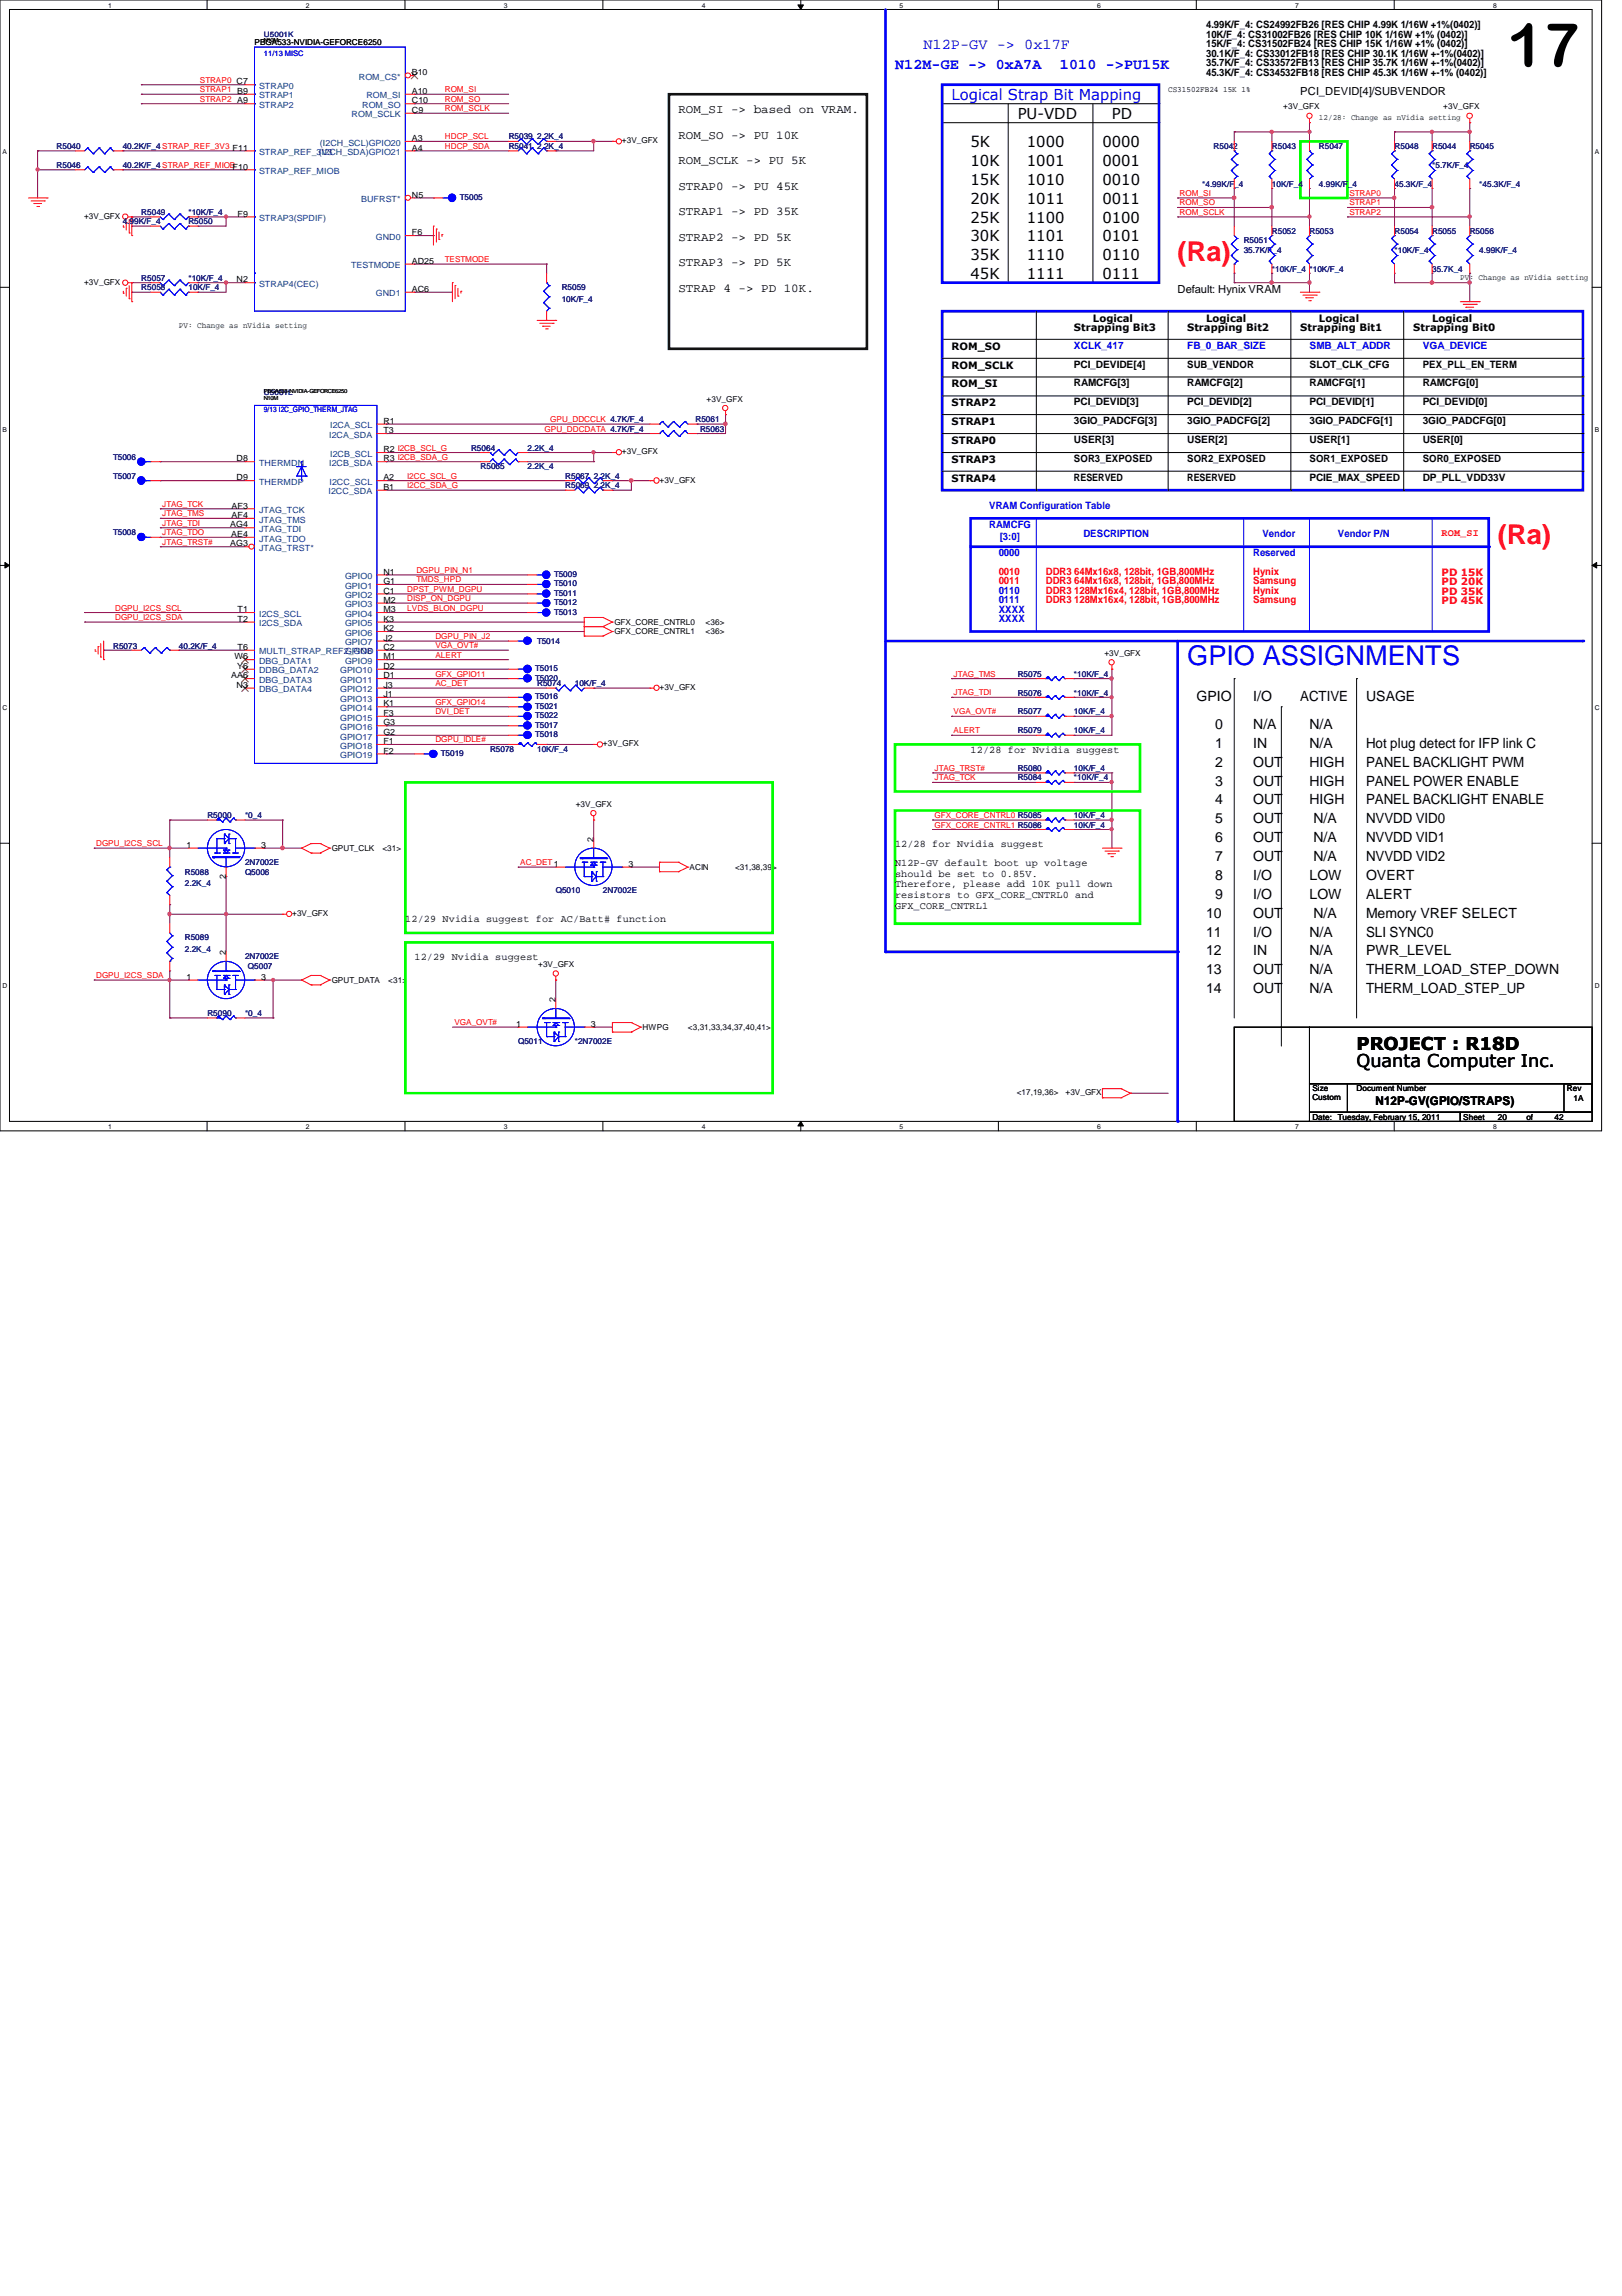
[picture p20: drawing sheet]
<svg xmlns="http://www.w3.org/2000/svg" width="210mm" height="297mm" viewBox="0 0 210 297" stroke-linecap="round" stroke-linejoin="round" font-family="sans-serif">
<defs><g id="words">
<text font-size="7.8" x="195.1" y="8.6">17</text>
<g font-size="3.5" fill="#f00">
<text x="152.4" y="33.7">(Ra)</text>
<text x="193.8" y="70.3">(Ra)</text>
</g>
<text font-size="3.5" fill="#00f" x="153.6" y="86.1">GPIO ASSIGNMENTS</text>
<g font-size="2.3">
<text x="175.6" y="135.8">PROJECT : R18D</text>
<text x="175.6" y="138">Quanta Computer Inc.</text>
</g>
<g font-size="1.9" fill="#00f">
<text x="115.8" y="8.9">N12M-GE -&gt; 0xA7A</text>
<text x="119.5" y="6.4">N12P-GV -&gt; 0x17F</text>
<text x="137.2" y="8.9">1010 -&gt;PU15K</text>
<text x="123.1" y="12.9">Logical Strap Bit Mapping</text>
</g>
<g font-size="1.9">
<text x="131.7" y="15.4">PU-VDD</text>
<text x="143.9" y="15.4">PD</text>
<text x="125.6" y="23.9">15K</text>
<text x="125.6" y="21.5">10K</text>
<text x="125.6" y="19">5K</text>
<text x="132.9" y="23.9">1010</text>
<text x="132.9" y="19">1000</text>
<text x="132.9" y="21.5">1001</text>
<text x="142.7" y="19">0000</text>
<text x="142.7" y="21.5">0001</text>
<text x="142.7" y="23.9">0010</text>
<text x="125.6" y="28.8">25K</text>
<text x="125.6" y="26.3">20K</text>
<text x="132.9" y="28.8">1100</text>
<text x="132.9" y="26.3">1011</text>
<text x="142.7" y="26.3">0011</text>
<text x="142.7" y="28.8">0100</text>
<text x="125.6" y="31.2">30K</text>
<text x="125.6" y="33.7">35K</text>
<text x="132.9" y="33.7">1110</text>
<text x="132.9" y="31.2">1101</text>
<text x="142.7" y="33.7">0110</text>
<text x="142.7" y="31.2">0101</text>
<text x="125.6" y="36.1">45K</text>
<text x="132.9" y="36.1">1111</text>
<text x="142.7" y="36.1">0111</text>
</g>
<g font-size="1.8">
<text x="154.9" y="90.7">GPIO</text>
<text x="157.3" y="94.3">0</text>
<text x="162.2" y="94.3">N/A</text>
<text x="162.2" y="90.7">I/O</text>
<text x="168.3" y="90.7">ACTIVE</text>
<text x="169.5" y="94.3">N/A</text>
<text x="176.8" y="90.7">USAGE</text>
<text x="157.3" y="96.8">1</text>
<text x="157.3" y="101.6">3</text>
<text x="157.3" y="99.2">2</text>
<text x="162.2" y="99.2">OUT</text>
<text x="162.2" y="96.8">IN</text>
<text x="162.2" y="101.6">OUT</text>
<text x="169.5" y="96.8">N/A</text>
<text x="169.5" y="99.2">HIGH</text>
<text x="169.5" y="101.6">HIGH</text>
<text x="176.8" y="99.2">PANEL BACKLIGHT PWM</text>
<text x="176.8" y="96.8">Hot plug detect for IFP link C</text>
<text x="176.8" y="101.6">PANEL POWER ENABLE</text>
<text x="157.3" y="106.5">5</text>
<text x="157.3" y="104.1">4</text>
<text x="162.2" y="104.1">OUT</text>
<text x="162.2" y="106.5">OUT</text>
<text x="169.5" y="104.1">HIGH</text>
<text x="170" y="106.5">N/A</text>
<text x="176.8" y="106.5">NVVDD VID0</text>
<text x="176.8" y="104.1">PANEL BACKLIGHT ENABLE</text>
<text x="157.3" y="111.4">7</text>
<text x="157.3" y="113.8">8</text>
<text x="157.3" y="109">6</text>
<text x="162.2" y="113.8">I/O</text>
<text x="162.2" y="109">OUT</text>
<text x="162.2" y="111.4">OUT</text>
<text x="169.5" y="113.8">LOW</text>
<text x="170" y="109">N/A</text>
<text x="170" y="111.4">N/A</text>
<text x="176.8" y="111.4">NVVDD VID2</text>
<text x="176.8" y="109">NVVDD VID1</text>
<text x="176.8" y="113.8">OVERT</text>
<text x="156.1" y="118.7">10</text>
<text x="157.3" y="116.2">9</text>
<text x="162.2" y="118.7">OUT</text>
<text x="162.2" y="116.2">I/O</text>
<text x="169.5" y="116.2">LOW</text>
<text x="170" y="118.7">N/A</text>
<text x="176.8" y="116.2">ALERT</text>
<text x="176.8" y="118.7">Memory VREF SELECT</text>
<text x="156.1" y="121.2">11</text>
<text x="156.1" y="123.6">12</text>
<text x="162.2" y="123.6">IN</text>
<text x="162.2" y="121.2">I/O</text>
<text x="169.5" y="121.2">N/A</text>
<text x="169.5" y="123.6">N/A</text>
<text x="176.8" y="121.2">SLI SYNC0</text>
<text x="176.8" y="123.6">PWR_LEVEL</text>
<text x="156.1" y="126">13</text>
<text x="156.1" y="128.4">14</text>
<text x="162.2" y="126">OUT</text>
<text x="162.2" y="128.4">OUT</text>
<text x="169.5" y="126">N/A</text>
<text x="169.5" y="128.4">N/A</text>
<text x="176.8" y="126">THERM_LOAD_STEP_DOWN</text>
<text x="176.8" y="128.4">THERM_LOAD_STEP_UP</text>
</g>
<g font-size="1.6">
<text x="87.8" y="14.6">ROM_SI -&gt; based on VRAM.</text>
<text x="87.8" y="17.9">ROM_SO -&gt; PU 10K</text>
<text x="87.8" y="21.3">ROM_SCLK -&gt; PU 5K</text>
<text x="87.8" y="24.6">STRAP0 -&gt; PU 45K</text>
<text x="87.8" y="27.9">STRAP1 -&gt; PD 35K</text>
<text x="87.8" y="31.2">STRAP2 -&gt; PD 5K</text>
<text x="87.8" y="34.5">STRAP3 -&gt; PD 5K</text>
<text x="87.8" y="37.8">STRAP 4 -&gt; PD 10K.</text>
<text x="178" y="142.9">N12P-GV(GPIO/STRAPS)</text>
</g>
<g font-size="1.4">
<text x="168.3" y="12.3">PCI_DEVID[4]/SUBVENDOR</text>
<text x="152.4" y="37.9">Default: Hynix VRAM</text>
</g>
<g font-size="1.3">
<text x="156.1" y="3.7">4.99K/F_4: CS24992FB26 [RES CHIP 4.99K 1/16W +1%(0402)]</text>
<text x="156.1" y="4.9">10K/F_4: CS31002FB26 [RES CHIP 10K 1/16W +1% (0402)]</text>
<text x="156.1" y="9.8">45.3K/F_4: CS34532FB18 [RES CHIP 45.3K 1/16W +-1% (0402)]</text>
<text x="156.1" y="8.6">35.7K/F_4: CS33572FB13 [RES CHIP 35.7K 1/16W +-1%(0402)]</text>
<text x="156.1" y="7.3">30.1K/F_4: CS33012FB18 [RES CHIP 30.1K 1/16W +-1%(0402)]</text>
<text x="156.1" y="6.1">15K/F_4: CS31502FB24 [RES CHIP 15K 1/16W +1% (0402)]</text>
<text x="141.4" y="41.6">Logical</text>
<text x="156.1" y="41.6">Logical</text>
<text x="170.7" y="41.6">Logical</text>
<text x="185.3" y="41.6">Logical</text>
<text x="123.1" y="47.7">ROM_SCLK</text>
<text x="123.1" y="45.3">ROM_SO</text>
<text x="139" y="47.6">PCI_DEVIDE[4]</text>
<text x="139" y="42.8">Strapping Bit3</text>
<text x="153.6" y="42.8">Strapping Bit2</text>
<text x="153.6" y="47.6">SUB_VENDOR</text>
<text x="168.3" y="42.8">Strapping Bit1</text>
<text x="169.5" y="47.6">SLOT_CLK_CFG</text>
<text x="182.9" y="42.8">Strapping Bit0</text>
<text x="184.1" y="47.6">PEX_PLL_EN_TERM</text>
<text x="123.1" y="52.6">STRAP2</text>
<text x="123.1" y="50.1">ROM_SI</text>
<text x="139" y="52.5">PCI_DEVID[3]</text>
<text x="139" y="50">RAMCFG[3]</text>
<text x="153.6" y="52.5">PCI_DEVID[2]</text>
<text x="153.6" y="50">RAMCFG[2]</text>
<text x="169.5" y="52.5">PCI_DEVID[1]</text>
<text x="169.5" y="50">RAMCFG[1]</text>
<text x="184.1" y="52.5">PCI_DEVID[0]</text>
<text x="184.1" y="50">RAMCFG[0]</text>
<text x="123.1" y="55">STRAP1</text>
<text x="123.1" y="57.4">STRAP0</text>
<text x="123.1" y="59.9">STRAP3</text>
<text x="139" y="57.3">USER[3]</text>
<text x="139" y="54.9">3GIO_PADCFG[3]</text>
<text x="139" y="59.8">SOR3_EXPOSED</text>
<text x="153.6" y="54.9">3GIO_PADCFG[2]</text>
<text x="153.6" y="57.3">USER[2]</text>
<text x="153.6" y="59.8">SOR2_EXPOSED</text>
<text x="169.5" y="59.8">SOR1_EXPOSED</text>
<text x="169.5" y="57.3">USER[1]</text>
<text x="169.5" y="54.9">3GIO_PADCFG[1]</text>
<text x="184.1" y="59.8">SOR0_EXPOSED</text>
<text x="184.1" y="54.9">3GIO_PADCFG[0]</text>
<text x="184.1" y="57.3">USER[0]</text>
<text x="123.1" y="62.3">STRAP4</text>
<text x="139" y="62.2">RESERVED</text>
<text x="153.6" y="62.2">RESERVED</text>
<text x="169.5" y="62.2">PCIE_MAX_SPEED</text>
<text x="184.1" y="62.2">DP_PLL_VDD33V</text>
<text x="125.6" y="97.4">12/28 for Nvidia suggest</text>
<text x="115.8" y="109.6">12/28 for Nvidia suggest</text>
<text x="115.8" y="112">N12P-GV default boot up voltage</text>
<text x="115.8" y="113.4">should be set to 0.85V.</text>
<text x="52.5" y="119.3">12/29 Nvidia suggest for AC/Batt# function</text>
<text x="115.8" y="114.8">Therefore, please add 10K pull down</text>
<text x="115.8" y="116.2">resistors to GFX_CORE_CNTRL0 and</text>
<text x="115.8" y="117.6">GFX_CORE_CNTRL1</text>
<text x="53.6" y="124.2">12/29 Nvidia suggest</text>
</g>
<g font-size="1.3" fill="#00f">
<text x="139" y="45.1">XCLK_417</text>
<text x="153.6" y="45.1">FB_0_BAR_SIZE</text>
<text x="169.5" y="45.1">SMB_ALT_ADDR</text>
<text x="184.1" y="45.1">VGA_DEVICE</text>
<text x="128" y="65.9">VRAM Configuration Table</text>
<text x="128" y="68.3">RAMCFG</text>
<text x="129.2" y="72">0000</text>
<text x="129.4" y="69.9">[3:0]</text>
<text x="140.2" y="69.5">DESCRIPTION</text>
<text x="162.2" y="72">Reserved</text>
<text x="163.4" y="69.5">Vendor</text>
<text x="173.1" y="69.5">Vendor P/N</text>
<text x="129.2" y="76.8">0110</text>
<text x="129.2" y="79.2">XXXX</text>
<text x="129.2" y="80.5">XXXX</text>
<text x="129.2" y="78.1">0111</text>
</g>
<g font-size="1.3" fill="#f00">
<text x="186.6" y="69.3">ROM_SI</text>
<text x="129.2" y="74.4">0010</text>
<text x="129.2" y="75.6">0011</text>
<text x="135.3" y="75.6">DDR3 64Mx16x8, 128bit, 1GB,800MHz</text>
<text x="135.3" y="76.8">DDR3 128Mx16x4, 128bit, 1GB,800MHz</text>
<text x="135.3" y="74.4">DDR3 64Mx16x8, 128bit, 1GB,800MHz</text>
<text x="162.2" y="75.6">Samsung</text>
<text x="162.2" y="74.4">Hynix</text>
<text x="162.2" y="76.8">Hynix</text>
<text x="186.6" y="77">PD 35K</text>
<text x="186.6" y="74.5">PD 15K</text>
<text x="186.6" y="75.7">PD 20K</text>
<text x="135.3" y="78.1">DDR3 128Mx16x4, 128bit, 1GB,800MHz</text>
<text x="162.2" y="78.1">Samsung</text>
<text x="186.6" y="78.2">PD 45K</text>
</g>
<g font-size="1.1">
<text x="32.9" y="5.8">PBGA533-NVIDIA-GEFORCE6250</text>
<text x="53.3" y="9.7">B10</text>
<text x="151.2" y="11.9">CS31502FB24 15K 1%</text>
<text x="53.3" y="14.6">C9</text>
<text x="53.3" y="13.4">C10</text>
<text x="53.3" y="12.1">A10</text>
<text x="166.1" y="14.1">+3V_GFX</text>
<text x="186.8" y="14.1">+3V_GFX</text>
<text x="53.3" y="19.5">A4</text>
<text x="53.3" y="18.2">A3</text>
<text x="80.5" y="18.5">+3V_GFX</text>
<text x="10.9" y="28.3">+3V_GFX</text>
<text x="30.7" y="28">F9</text>
<text x="53.3" y="25.6">N5</text>
<text x="53.3" y="34.1">AD25</text>
<text x="53.3" y="30.4">F6</text>
<text x="10.9" y="36.8">+3V_GFX</text>
<text x="30.6" y="36.5">N2</text>
<text x="53.3" y="37.8">AC6</text>
<text x="91.4" y="51.9">+3V_GFX</text>
<text x="30.6" y="59.7">D8</text>
<text x="49.6" y="59.7">R3 I2CB_SDA_G</text>
<text x="49.6" y="58.5">R2 I2CB_SCL_G</text>
<text x="49.6" y="56">T3</text>
<text x="49.6" y="54.8">R1</text>
<text x="80.5" y="58.8">+3V_GFX</text>
<text x="30" y="65.8">AF3</text>
<text x="30.6" y="62.1">D9</text>
<text x="49.6" y="63.4">B1</text>
<text x="49.6" y="62.1">A2</text>
<text x="85.3" y="62.4">+3V_GFX</text>
<text x="29.8" y="70.7">AG3</text>
<text x="29.8" y="68.2">AG4</text>
<text x="29.9" y="69.5">AE4</text>
<text x="30" y="67">AF4</text>
<text x="49.6" y="78">M2</text>
<text x="49.6" y="76.8">C1</text>
<text x="49.6" y="75.6">G1</text>
<text x="49.6" y="74.3">N1</text>
<text x="30.7" y="80.4">T2</text>
<text x="30.7" y="79.2">T1</text>
<text x="49.6" y="82.9">J2</text>
<text x="49.6" y="81.7">K2</text>
<text x="49.6" y="80.4">K3</text>
<text x="49.6" y="79.2">M3</text>
<text x="79.5" y="80.9">GFX_CORE_CNTRL0</text>
<text x="79.5" y="82">GFX_CORE_CNTRL1</text>
<text x="91.3" y="80.9">&lt;36&gt;</text>
<text x="91.3" y="82">&lt;36&gt;</text>
<text x="29.9" y="87.8">AA6</text>
<text x="30.4" y="85.3">W6</text>
<text x="30.6" y="89">N3</text>
<text x="30.7" y="86.5">Y6</text>
<text x="30.7" y="84.1">T6</text>
<text x="49.6" y="89">J3</text>
<text x="49.6" y="87.8">D1</text>
<text x="49.6" y="86.5">D2</text>
<text x="49.6" y="85.3">M1</text>
<text x="49.6" y="84.1">C2</text>
<text x="85.3" y="89.2">+3V_GFX</text>
<text x="142.9" y="84.9">+3V_GFX</text>
<text x="49.6" y="95.1">G2</text>
<text x="49.6" y="93.9">G3</text>
<text x="49.6" y="92.6">F3</text>
<text x="49.6" y="91.4">K1</text>
<text x="49.6" y="90.2">J1</text>
<text x="49.6" y="97.5">F2</text>
<text x="49.6" y="96.3">F1</text>
<text x="78" y="96.6">+3V_GFX</text>
<text x="74.5" y="104.4">+3V_GFX</text>
<text x="24.1" y="109.7">1</text>
<text x="29.2" y="113.7" transform="rotate(-90 29.2 113.7)">2</text>
<text x="33.8" y="109.7">3</text>
<text x="42.9" y="110.1">GPUT_CLK</text>
<text x="49.5" y="110.1">&lt;31&gt;</text>
<text x="76.8" y="108.9" transform="rotate(-90 76.8 108.9)">2</text>
<text x="81.3" y="112.1">3</text>
<text x="89.2" y="112.5">ACIN</text>
<text x="95.1" y="112.5">&lt;31,38,39&gt;</text>
<text x="37.8" y="118.5">+3V_GFX</text>
<text x="29.2" y="123.5" transform="rotate(-90 29.2 123.5)">2</text>
<text x="69.6" y="125.1">+3V_GFX</text>
<text x="24.1" y="126.7">1</text>
<text x="33.8" y="126.7">3</text>
<text x="42.9" y="127.2">GPUT_DATA</text>
<text x="50.2" y="127.2">&lt;31&gt;</text>
<text x="71.9" y="129.6" transform="rotate(-90 71.9 129.6)">2</text>
<text x="66.8" y="132.8">1</text>
<text x="76.5" y="132.8">3</text>
<text x="83.1" y="133.3">HWPG</text>
<text x="89" y="133.3">&lt;3,31,33,34,37,40,41&gt;</text>
<text x="131.6" y="141.7">&lt;17,19,36&gt;</text>
<text x="137.9" y="141.7">+3V_GFX</text>
<text x="169.8" y="142.3">Custom</text>
<text x="169.8" y="141.2">Size</text>
<text x="175.6" y="141.2">Document Number</text>
<text x="202.8" y="141.2">Rev</text>
<text x="203.6" y="142.4">1A</text>
<text x="169.8" y="144.9">Date:</text>
<text x="173.1" y="144.9">Tuesday, February 15, 2011</text>
<text x="189.4" y="144.9">Sheet</text>
<text x="193.8" y="144.9">20</text>
<text x="197.5" y="144.9">of</text>
<text x="201.2" y="144.9">42</text>
</g>
<g font-size="1.1" fill="#f00">
<text x="25.9" y="11.9">STRAP1 B9</text>
<text x="25.9" y="10.7">STRAP0 C7</text>
<text x="57.6" y="11.9">ROM_SI</text>
<text x="25.9" y="13.2">STRAP2 A9</text>
<text x="57.6" y="14.4">ROM_SCLK</text>
<text x="57.6" y="13.2">ROM_SO</text>
<text x="57.6" y="18">HDCP_SCL</text>
<text x="57.6" y="19.3">HDCP_SDA</text>
<text x="152.7" y="27.8">ROM_SCLK</text>
<text x="152.7" y="26.6">ROM_SO</text>
<text x="152.7" y="25.4">ROM_SI</text>
<text x="174.6" y="25.4">STRAP0</text>
<text x="174.6" y="27.8">STRAP2</text>
<text x="174.6" y="26.6">STRAP1</text>
<text x="57.6" y="33.9">TESTMODE</text>
<text x="70.5" y="55.8">GPU_DDCDATA 4.7K/F_4</text>
<text x="71.2" y="54.6">GPU_DDCCLK 4.7K/F_4</text>
<text x="21" y="65.6">JTAG_TCK</text>
<text x="52.7" y="63.2">I2CC_SDA_G</text>
<text x="52.7" y="61.9">I2CC_SCL_G</text>
<text x="21" y="68">JTAG_TDI</text>
<text x="21" y="70.5">JTAG_TRST#</text>
<text x="21" y="69.3">JTAG_TDO</text>
<text x="21" y="66.8">JTAG_TMS</text>
<text x="52.7" y="76.6">DPST_PWM_DGPU</text>
<text x="52.7" y="77.8">DISP_ON_DGPU</text>
<text x="53.9" y="75.4">TMDS_HPD</text>
<text x="53.9" y="74.1">DGPU_PIN_N1</text>
<text x="14.9" y="79">DGPU_I2CS_SCL</text>
<text x="14.9" y="80.2">DGPU_I2CS_SDA</text>
<text x="52.7" y="79">LVDS_BLON_DGPU</text>
<text x="56.3" y="82.7">DGPU_PIN_J2</text>
<text x="56.3" y="83.9">VGA_OVT#</text>
<text x="56.3" y="87.5">GFX_GPIO11</text>
<text x="56.3" y="85.1">ALERT</text>
<text x="56.3" y="88.8">AC_DET</text>
<text x="123.4" y="87.5">JTAG_TMS</text>
<text x="123.4" y="90">JTAG_TDI</text>
<text x="56.3" y="91.2">GFX_GPIO14</text>
<text x="56.3" y="92.4">DVI_DET</text>
<text x="123.4" y="92.4">VGA_OVT#</text>
<text x="123.4" y="94.9">ALERT</text>
<text x="56.3" y="96.1">DGPU_IDLE#</text>
<text x="120.9" y="99.7">JTAG_TRST#</text>
<text x="120.9" y="101">JTAG_TCK</text>
<text x="120.9" y="105.8">GFX_CORE_CNTRL0 R5085</text>
<text x="120.9" y="107.1">GFX_CORE_CNTRL1 R5086</text>
<text x="12.4" y="109.5">DGPU_I2CS_SCL</text>
<text x="67.3" y="111.9">AC_DET1</text>
<text x="12.4" y="126.5">DGPU_I2CS_SDA</text>
<text x="58.8" y="132.6">VGA_OVT#</text>
</g>
<g font-size="1.1" fill="#004080">
<text x="33.5" y="11.5">STRAP0</text>
<text x="46.4" y="10.3">ROM_CS*</text>
<text x="33.5" y="14">STRAP2</text>
<text x="33.5" y="12.7">STRAP1</text>
<text x="45.5" y="15.2">ROM_SCLK</text>
<text x="46.9" y="14">ROM_SO</text>
<text x="47.4" y="12.7">ROM_SI</text>
<text x="33.5" y="22.5">STRAP_REF_MIOB</text>
<text x="33.5" y="20.1">STRAP_REF_3V3</text>
<text x="41.3" y="20.1">(I2CH_SDA)GPIO21</text>
<text x="41.4" y="18.8">(I2CH_SCL)GPIO20</text>
<text x="33.5" y="28.6">STRAP3(SPDIF)</text>
<text x="46.7" y="26.2">BUFRST*</text>
<text x="45.4" y="34.7">TESTMODE</text>
<text x="48.6" y="31">GND0</text>
<text x="33.5" y="37.1">STRAP4(CEC)</text>
<text x="48.6" y="38.4">GND1</text>
<text x="42.6" y="56.6">I2CA_SDA</text>
<text x="42.7" y="59.1">I2CB_SCL</text>
<text x="42.7" y="55.4">I2CA_SCL</text>
<text x="33.5" y="62.7">THERMDP</text>
<text x="33.5" y="60.3">THERMDN</text>
<text x="42.5" y="64">I2CC_SDA</text>
<text x="42.6" y="60.3">I2CB_SDA</text>
<text x="42.6" y="62.7">I2CC_SCL</text>
<text x="33.5" y="71.3">JTAG_TRST*</text>
<text x="33.5" y="70.1">JTAG_TDO</text>
<text x="33.5" y="68.8">JTAG_TDI</text>
<text x="33.5" y="67.6">JTAG_TMS</text>
<text x="33.5" y="66.4">JTAG_TCK</text>
<text x="44.7" y="77.4">GPIO2</text>
<text x="44.7" y="76.2">GPIO1</text>
<text x="44.7" y="74.9">GPIO0</text>
<text x="33.5" y="81">I2CS_SDA</text>
<text x="33.5" y="79.8">I2CS_SCL</text>
<text x="44.7" y="83.5">GPIO7</text>
<text x="44.7" y="82.3">GPIO6</text>
<text x="44.7" y="81">GPIO5</text>
<text x="44.7" y="79.8">GPIO4</text>
<text x="44.7" y="78.6">GPIO3</text>
<text x="33.5" y="85.9">DBG_DATA1</text>
<text x="33.5" y="87.1">DDBG_DATA2</text>
<text x="33.5" y="89.6">DBG_DATA4</text>
<text x="33.5" y="84.7">MULTI_STRAP_REF2_GND</text>
<text x="33.5" y="88.3">DBG_DATA3</text>
<text x="44" y="89.6">GPIO12</text>
<text x="44" y="88.3">GPIO11</text>
<text x="44" y="87.1">GPIO10</text>
<text x="44.7" y="85.9">GPIO9</text>
<text x="44.7" y="84.7">GPIO8</text>
<text x="44" y="95.7">GPIO17</text>
<text x="44" y="94.4">GPIO16</text>
<text x="44" y="93.2">GPIO15</text>
<text x="44" y="92">GPIO14</text>
<text x="44" y="90.8">GPIO13</text>
<text x="44" y="98.1">GPIO19</text>
<text x="44" y="96.9">GPIO18</text>
</g>
<g font-size="1.1" fill="#004000">
<text x="170.7" y="15.6">12/28: Change as nVidia setting</text>
<text x="189" y="36.3">PV: Change as nVidia setting</text>
<text x="23.2" y="42.4">PV: Change as nVidia setting</text>
</g>
<g font-size="1.1" fill="#000080">
<text x="7.3" y="21.7">R5046</text>
<text x="7.3" y="19.3">R5040</text>
<text x="15.9" y="21.7">40.2K/F_4 STRAP_REF_MIOBF10</text>
<text x="15.9" y="19.3">40.2K/F_4 STRAP_REF_3V3 F11</text>
<text x="65.8" y="18">R5039 2.2K_4</text>
<text x="65.8" y="19.3">R5041 2.2K_4</text>
<text x="157.1" y="19.3">R5042</text>
<text x="164.6" y="19.3">R5043</text>
<text x="170.7" y="19.3">R5047</text>
<text x="180.5" y="19.3">R5048</text>
<text x="185.3" y="19.3">R5044</text>
<text x="185.3" y="21.7">*5.7K/F_4</text>
<text x="190.2" y="19.3">R5045</text>
<text x="15.9" y="29">4.99K/F_4</text>
<text x="18.3" y="27.8">R5049</text>
<text x="24.4" y="27.8">*10K/F_4</text>
<text x="24.4" y="29">R5050</text>
<text x="59.5" y="25.9">T5005</text>
<text x="155.6" y="24.1">*4.99K/F_4</text>
<text x="164.6" y="24.1">10K/F_4</text>
<text x="170.7" y="24.1">4.99K/F_4</text>
<text x="180.5" y="24.1">45.3K/F_4</text>
<text x="191.4" y="24.1">*45.3K/F_4</text>
<text x="161" y="31.5">R5051</text>
<text x="161" y="32.7">35.7K/F_4</text>
<text x="164.6" y="30.2">R5052</text>
<text x="164.6" y="35.1">*10K/F_4 *10K/F_4</text>
<text x="169.5" y="30.2">R5053</text>
<text x="180.5" y="30.2">R5054</text>
<text x="180.5" y="32.7">*10K/F_4</text>
<text x="185.3" y="30.2">R5055</text>
<text x="185.3" y="35.1">35.7K_4</text>
<text x="190.2" y="30.2">R5056</text>
<text x="191.4" y="32.7">4.99K/F_4</text>
<text x="18.3" y="36.3">R5057</text>
<text x="18.3" y="37.5">R5058</text>
<text x="24.4" y="36.3">*10K/F_4</text>
<text x="24.4" y="37.5">10K/F_4</text>
<text x="72.7" y="37.5">R5059</text>
<text x="72.7" y="39">10K/F_4</text>
<text x="14.6" y="59.5">T5006</text>
<text x="61" y="58.3">R5064</text>
<text x="68.3" y="58.3">2.2K_4</text>
<text x="90" y="54.6">R5061</text>
<text x="90.6" y="55.8">R5063</text>
<text x="14.6" y="61.9">T5007</text>
<text x="62.2" y="60.7">R5065</text>
<text x="68.3" y="60.7">2.2K_4</text>
<text x="73.2" y="63.2">R5069 2.2K_4</text>
<text x="73.2" y="61.9">R5067 2.2K_4</text>
<text x="14.6" y="69.3">T5008</text>
<text x="71.7" y="74.6">T5009</text>
<text x="71.7" y="75.9">T5010</text>
<text x="71.7" y="77">T5011</text>
<text x="14.6" y="83.9">R5073</text>
<text x="23.2" y="83.9">40.2K/F_4</text>
<text x="69.5" y="83.3">T5014</text>
<text x="71.7" y="79.5">T5013</text>
<text x="71.7" y="78.3">T5012</text>
<text x="69.3" y="86.8">T5015</text>
<text x="69.3" y="88.1">T5020</text>
<text x="69.5" y="88.8">R5074</text>
<text x="74.4" y="88.8">10K/F_4</text>
<text x="131.7" y="87.5">R5075</text>
<text x="139" y="87.5">*10K/F_4</text>
<text x="69.3" y="91.7">T5021</text>
<text x="69.3" y="92.9">T5022</text>
<text x="69.3" y="94.1">T5017</text>
<text x="69.3" y="95.3">T5018</text>
<text x="69.3" y="90.5">T5016</text>
<text x="131.7" y="94.9">R5079</text>
<text x="131.7" y="92.4">R5077</text>
<text x="131.7" y="90">R5076</text>
<text x="139" y="94.9">10K/F_4</text>
<text x="139" y="92.4">10K/F_4</text>
<text x="139" y="90">*10K/F_4</text>
<text x="57.1" y="97.8">T5019</text>
<text x="63.4" y="97.3">R5078</text>
<text x="69.5" y="97.3">10K/F_4</text>
<text x="131.7" y="101">R5084</text>
<text x="131.7" y="99.7">R5080</text>
<text x="139" y="101">*10K/F_4</text>
<text x="139" y="99.7">10K/F_4</text>
<text x="26.8" y="105.8">R5000</text>
<text x="31.7" y="105.8">*0_4</text>
<text x="139" y="107.1">10K/F_4</text>
<text x="139" y="105.8">10K/F_4</text>
<text x="23.9" y="113.2">R5088</text>
<text x="31.7" y="113.2">Q5006</text>
<text x="31.7" y="111.9">2N7002E</text>
<text x="23.9" y="114.6">2.2K_4</text>
<text x="71.9" y="115.6">Q5010</text>
<text x="78" y="115.6">2N7002E</text>
<text x="23.9" y="121.7">R5089</text>
<text x="23.9" y="123.1">2.2K_4</text>
<text x="31.7" y="124.1">2N7002E</text>
<text x="32.1" y="125.3">Q5007</text>
<text x="26.8" y="131.4">R5090</text>
<text x="31.7" y="131.4">*0_4</text>
<text x="67.1" y="135.1">Q5011</text>
<text x="74.4" y="135.1">*2N7002E</text>
</g>
<g font-size="1" fill="#000080">
<text x="34.2" y="4.8">U5001K</text>
<text x="34.2" y="51.1">U5001L</text>
</g>
<g font-size="1" fill="#00f">
<text x="34.2" y="7.2">11/13 MISC</text>
<text x="34.2" y="53.3">9/13 I2C_GPIO_THERM_JTAG</text>
</g>
<g font-size=".9">
<text x="14" y="1">1</text>
<text x="39.6" y="1">2</text>
<text x="65.2" y="1">3</text>
<text x="90.8" y="1">4</text>
<text x="116.4" y="1">5</text>
<text x="142" y="1">6</text>
<text x="167.6" y="1">7</text>
<text x="193.2" y="1">8</text>
<text x=".3" y="20">A</text>
<text x="206.4" y="20">A</text>
<text x=".3" y="55.9">B</text>
<text x="206.4" y="55.9">B</text>
<text x=".3" y="91.9">C</text>
<text x="206.4" y="91.9">C</text>
<text x=".3" y="127.8">D</text>
<text x="206.4" y="127.8">D</text>
<text x="14" y="146.1">1</text>
<text x="39.6" y="146.1">2</text>
<text x="65.2" y="146.1">3</text>
<text x="90.8" y="146.1">4</text>
<text x="116.4" y="146.1">5</text>
<text x="142" y="146.1">6</text>
<text x="167.6" y="146.1">7</text>
<text x="193.2" y="146.1">8</text>
</g>
<g font-size=".7">
<text x="34.2" y="5.4">N10M</text>
<text x="34.2" y="51.7">N10M</text>
<text x="34.2" y="50.9">PBGA533-NVIDIA-GEFORCE6250</text>
</g>
</g></defs>
<path d="M0 0h207.3v146.3h-207.3zM1.2 1.2h204.8v143.9h-204.8z" fill="none" stroke="#000" stroke-width=".13"/>
<g fill="#fff">
<path d="M14 .2h.5v.9h-.5z"/>
<path d="M14 145.2h.5v1h-.5z"/>
</g>
<path d="M26.8 0v1.2M26.8 145.1v1.2" fill="none" stroke="#000" stroke-width=".13"/>
<g fill="#fff">
<path d="M39.6 .2h.4v.9h-.4z"/>
<path d="M39.6 145.2h.4v1h-.4z"/>
</g>
<path d="M52.4 0v1.2M52.4 145.1v1.2" fill="none" stroke="#000" stroke-width=".13"/>
<g fill="#fff">
<path d="M65.2 .2h.5v.9h-.5z"/>
<path d="M65.2 145.2h.5v1h-.5z"/>
</g>
<path d="M78 0v1.2M78 145.1v1.2" fill="none" stroke="#000" stroke-width=".13"/>
<g fill="#fff">
<path d="M90.8 .2h.5v.9h-.5z"/>
<path d="M90.8 145.2h.5v1h-.5z"/>
</g>
<path d="M103.6 0v1.2M103.3 .6h.7l-.4 .6zM103.6 145.1l.4 .6h-.7zM103.6 145.1v1.2" fill="none" stroke="#000" stroke-width=".13"/>
<path d="M103.3 .6h.7l-.4 .6zM103.6 145.1l.4 .6h-.7z" fill="#000"/>
<g fill="#fff">
<path d="M116.4 .2h.5v.9h-.5z"/>
<path d="M116.4 145.2h.5v1h-.5z"/>
</g>
<path d="M129.2 0v1.2M129.2 145.1v1.2" fill="none" stroke="#000" stroke-width=".13"/>
<g fill="#fff">
<path d="M142 .2h.5v.9h-.5z"/>
<path d="M142 145.2h.5v1h-.5z"/>
</g>
<path d="M154.8 0v1.2M154.8 145.1v1.2" fill="none" stroke="#000" stroke-width=".13"/>
<g fill="#fff">
<path d="M167.6 .2h.5v.9h-.5z"/>
<path d="M167.6 145.2h.5v1h-.5z"/>
</g>
<path d="M180.4 0v1.2M180.4 145.1v1.2" fill="none" stroke="#000" stroke-width=".13"/>
<g fill="#fff">
<path d="M193.2 .2h.5v.9h-.5z"/>
<path d="M193.2 145.2h.5v1h-.5z"/>
<path d="M.3 19.2h.6v1h-.6z"/>
<path d="M206.4 19.2h.5v1h-.5z"/>
<path d="M.3 55.1h.6v1h-.6z"/>
<path d="M206.4 55.1h.5v1h-.5z"/>
</g>
<path d="M0 37.2h1.2M206 37.2h1.3" fill="none" stroke="#000" stroke-width=".13"/>
<g fill="#fff">
<path d="M.3 91.1h.6v1h-.6z"/>
<path d="M206.4 91.1h.6v1h-.6z"/>
</g>
<path d="M0 73.2h1.2M.6 72.8l.6 .4-.6 .3zM206 73.2l.6-.4v.7zM206 73.2h1.3" fill="none" stroke="#000" stroke-width=".13"/>
<path d="M.6 72.8l.6 .4-.6 .3zM206 73.2l.6-.4v.7z" fill="#000"/>
<g fill="#fff">
<path d="M.3 127h.6v1h-.6z"/>
<path d="M206.4 127h.6v1h-.6z"/>
</g>
<path d="M0 109.1h1.2M206 109.1h1.3" fill="none" stroke="#000" stroke-width=".13"/>
<path d="M53.6 34.2h.1M53.6 34.2h17.1M164.6 36.6h.1M164.6 36.6h4.9" fill="none" stroke="#800040" stroke-width=".13"/>
<path d="M164.4 36.4h.3l.1 .1-.1 .2-.2 .1-.1-.1z" fill-rule="evenodd" fill="#f0f"/>
<path d="M164.4 36.4h.3l.1 .1-.1 .2-.2 .1-.1-.1z" fill="none" stroke="#f0f" stroke-width=".13"/>
<g fill="none" stroke="#800040" stroke-width=".13">
<path d="M169.5 17.1h.1M169.5 17.1v1.2M190.2 17.1h.1M190.2 17.1v1.2M53.6 37.8h.1M53.6 37.8h4.9M152.4 28.1h.1M152.4 28.1h17.1M159.7 25.6h.1M159.7 25.6v3.7M169.5 35.3h.1M169.5 35.3v1.3"/>
<path d="M180.5 24.4h.1M180.5 24.4v1.2"/>
</g>
<path d="M169.3 27.9h.3l.1 .1-.1 .2h-.1h-.2z" fill-rule="evenodd" fill="#f0f"/>
<path d="M169.3 27.9h.3l.1 .1-.1 .2h-.1h-.2z" fill="none" stroke="#f0f" stroke-width=".13"/>
<g fill="none" stroke="#800040" stroke-width=".13">
<path d="M180.5 17.1h.1M180.5 17.1v1.2M180.5 17.1h4.8M185.3 17.1h.1M185.3 17.1v1.2M190.2 15.9h.1M190.2 15.9v1.2M174.4 25.6h.1M174.4 28.1h.1M174.4 25.6h6.1M174.4 28.1h15.8M180.5 36.6h.1"/>
<path d="M180.5 35.3h.1M180.5 35.3v1.3M185.3 35.3h.1M185.3 35.3v1.3h-4.8M190.2 36.6h.1M190.2 36.6v2.4"/>
</g>
<path d="M190 27.9h.3l.1 .1-.1 .2h-.1h-.2z" fill-rule="evenodd" fill="#f0f"/>
<path d="M190 27.9h.3l.1 .1-.1 .2h-.1h-.2z" fill="none" stroke="#f0f" stroke-width=".13"/>
<path d="M164.6 17.1h.1M164.6 17.1h4.9M190.2 28.1h.1M190.2 28.1v1.2" fill="none" stroke="#800040" stroke-width=".13"/>
<path d="M169.3 16.9h.3l.1 .2-.1 .1-.1 .1-.2-.1z" fill-rule="evenodd" fill="#f0f"/>
<path d="M169.3 16.9h.3l.1 .2-.1 .1-.1 .1-.2-.1z" fill="none" stroke="#f0f" stroke-width=".13"/>
<path d="M164.4 16.9h.3l.1 .2-.1 .1-.2 .1-.1-.1z" fill-rule="evenodd" fill="#f0f"/>
<path d="M164.4 16.9h.3l.1 .2-.1 .1-.2 .1-.1-.1z" fill="none" stroke="#f0f" stroke-width=".13"/>
<path d="M180.5 25.6h.1M180.5 25.6v3.7M185.3 26.8h.1M185.3 26.8v2.5M190.2 35.3h.1M190.2 24.4h.1M190.2 24.4v3.7M190.2 35.3v1.3" fill="none" stroke="#800040" stroke-width=".13"/>
<path d="M180.3 25.4h.3v.2v.1l-.2 .1-.1-.1z" fill-rule="evenodd" fill="#f0f"/>
<path d="M180.3 25.4h.3v.2v.1l-.2 .1-.1-.1z" fill="none" stroke="#f0f" stroke-width=".13"/>
<path d="M174.4 26.8h.1M174.4 26.8h10.9" fill="none" stroke="#800040" stroke-width=".13"/>
<path d="M185.1 26.6h.4v.2v.2l-.2 .1-.2-.1z" fill-rule="evenodd" fill="#f0f"/>
<path d="M185.1 26.6h.4v.2v.2l-.2 .1-.2-.1z" fill="none" stroke="#f0f" stroke-width=".13"/>
<path d="M185.3 36.6h.1M185.3 36.6h4.9" fill="none" stroke="#800040" stroke-width=".13"/>
<path d="M190 36.4h.3l.1 .1-.1 .2-.1 .1-.2-.1z" fill-rule="evenodd" fill="#f0f"/>
<path d="M190 36.4h.3l.1 .1-.1 .2-.1 .1-.2-.1z" fill="none" stroke="#f0f" stroke-width=".13"/>
<path d="M185.1 36.4h.4v.1v.2l-.2 .1-.2-.1z" fill-rule="evenodd" fill="#f0f"/>
<path d="M185.1 36.4h.4v.1v.2l-.2 .1-.2-.1z" fill="none" stroke="#f0f" stroke-width=".13"/>
<path d="M185.3 17.1h.1M185.3 17.1h4.9" fill="none" stroke="#800040" stroke-width=".13"/>
<path d="M190 16.9h.3l.1 .2-.1 .1-.1 .1-.2-.1z" fill-rule="evenodd" fill="#f0f"/>
<path d="M190 16.9h.3l.1 .2-.1 .1-.1 .1-.2-.1z" fill="none" stroke="#f0f" stroke-width=".13"/>
<path d="M185.1 16.9h.4v.2v.1l-.2 .1-.2-.1z" fill-rule="evenodd" fill="#f0f"/>
<path d="M185.1 16.9h.4v.2v.1l-.2 .1-.2-.1z" fill="none" stroke="#f0f" stroke-width=".13"/>
<g fill="none" stroke="#800040" stroke-width=".13">
<path d="M159.7 17.1h.1M159.7 17.1v1.2M159.7 17.1h4.9M164.6 17.1h.1M164.6 17.1v1.2M152.4 26.8h.1M152.4 26.8h12.2M159.7 35.3h.1M159.7 36.6h.1M159.7 35.3v1.3M159.7 36.6h4.9M169.5 24.4h.1"/>
<path d="M169.5 36.6h.1M169.5 24.4v3.7M169.5 36.6v1.2M185.3 24.4h.1M185.3 24.4v2.4"/>
</g>
<path d="M169.3 36.4h.3l.1 .1-.1 .2-.1 .1-.2-.1z" fill-rule="evenodd" fill="#f0f"/>
<path d="M169.3 36.4h.3l.1 .1-.1 .2-.1 .1-.2-.1z" fill="none" stroke="#f0f" stroke-width=".13"/>
<path d="M169.5 15.9h.1M169.5 15.9v1.2M152.4 25.6h.1M152.4 25.6h7.3" fill="none" stroke="#800040" stroke-width=".13"/>
<path d="M159.5 25.4h.4v.2v.1l-.2 .1-.2-.1z" fill-rule="evenodd" fill="#f0f"/>
<path d="M159.5 25.4h.4v.2v.1l-.2 .1-.2-.1z" fill="none" stroke="#f0f" stroke-width=".13"/>
<path d="M164.6 35.3h.1M164.6 35.3v1.3M143.9 90.2h.1M143.9 90.2v2.5" fill="none" stroke="#800040" stroke-width=".13"/>
<path d="M143.7 90.1h.3l.1 .1-.1 .1-.2 .1-.1-.1z" fill-rule="evenodd" fill="#f0f"/>
<path d="M143.7 90.1h.3l.1 .1-.1 .1-.2 .1-.1-.1z" fill="none" stroke="#f0f" stroke-width=".13"/>
<path d="M164.6 26.8h.1M164.6 24.4h.1M164.6 24.4v4.9M169.5 28.1h.1M169.5 28.1v1.2" fill="none" stroke="#800040" stroke-width=".13"/>
<path d="M164.4 26.6h.3l.1 .2-.1 .2-.2 .1-.1-.1z" fill-rule="evenodd" fill="#f0f"/>
<path d="M164.4 26.6h.3l.1 .2-.1 .2-.2 .1-.1-.1z" fill="none" stroke="#f0f" stroke-width=".13"/>
<path d="M159.7 24.4h.1M159.7 24.4v1.2M120.7 100h.1M120.7 100h13.4M123.1 92.7h.1M123.1 92.7h11M139 100h.1M139 92.7h.1M139 100h4.9M139 92.7h4.9" fill="none" stroke="#800040" stroke-width=".13"/>
<path d="M143.7 92.5h.3l.1 .1-.1 .2-.2 .1-.1-.1z" fill-rule="evenodd" fill="#f0f"/>
<path d="M143.7 92.5h.3l.1 .1-.1 .2-.2 .1-.1-.1z" fill="none" stroke="#f0f" stroke-width=".13"/>
<g fill="none" stroke="#800040" stroke-width=".13">
<path d="M4.9 19.5h.1M4.9 19.5v6.1M15.9 19.5h.1M15.9 19.5h15.8M18.3 13.4h.1M18.3 12.2h.1M18.3 11h.1M18.3 13.4h13.4M18.3 12.2h13.4M18.3 11h13.4M53.6 18.3h.1M53.6 19.5h.1"/>
<path d="M53.6 14.6h.1M53.6 13.4h.1M53.6 12.2h.1M53.6 13.4h12.2M53.6 12.2h12.2M53.6 18.3h12.2M53.6 19.5h12.2M53.6 14.6h12.2M4.9 22h.1M4.9 22h4.9M15.9 22h.1M15.9 22h15.8"/>
<path d="M29.3 36.6h.1M29.3 36.6h2.4M53.6 30.5h2.5M56.1 30.5h.1M20.7 59.7h.1M20.7 59.7h11M20.7 62.2h.1M20.7 62.2h11M50 75.6h.1M50 75.6h18.3M123.1 95.1h.1M123.1 95.1h11"/>
<path d="M139 95.1h.1M139 95.1h4.9"/>
</g>
<path d="M4.7 21.8h.3l.1 .1-.1 .2h-.1h-.2z" fill-rule="evenodd" fill="#f0f"/>
<path d="M4.7 21.8h.3l.1 .1-.1 .2h-.1h-.2z" fill="none" stroke="#f0f" stroke-width=".13"/>
<g fill="none" stroke="#800040" stroke-width=".13">
<path d="M4.9 19.5h.1M4.9 19.5h4.9M17.1 36.6h.1M17.1 36.6h2.4M53.6 25.6h2.5M56.1 25.6h.1M50 58.5h.1M50 59.7h.1M50 58.5h12.2M50 59.7h12.2M11 79.2h.1M11 79.2h20.7"/>
<path d="M20.7 68.3h.1M20.7 70.7h.1M20.7 65.8h.1M20.7 69.5h.1M20.7 67.1h.1M20.7 68.3h11M20.7 70.7h11M20.7 65.8h11M20.7 69.5h11M20.7 67.1h11M50 74.4h.1M50 76.8h.1"/>
<path d="M50 78h.1M50 79.2h.1M50 74.4h18.3M50 79.2h18.3M50 76.8h18.3M50 78h18.3M11 80.5h.1M11 80.5h20.7M50 86.6h.1M50 87.8h.1M50 90.2h.1M50 91.4h.1"/>
<path d="M50 92.7h.1M50 93.9h.1M50 95.1h.1M50 96.3h.1M50 97.5h.1M50 81.7h.1M50 80.5h.1M50 82.9h.1M50 84.1h.1M50 85.3h.1M50 86.6h15.8M50 87.8h15.8"/>
<path d="M50 90.2h15.8M50 91.4h15.8M50 92.7h15.8M50 93.9h15.8M50 95.1h15.8M50 96.3h15.8M50 97.5h3.6M50 80.5h25.6M50 81.7h25.6M50 82.9h15.8M50 84.1h15.8M50 85.3h15.8"/>
<path d="M70.7 96.3h.1M70.7 96.3h6.1M143.9 92.7h.1M143.9 92.7v2.4M31.7 106.1h4.9M36.6 106.1h.1M36.6 109.7h.1M36.6 106.1v3.6M146.3 141.4h.1M146.3 141.4h4.9"/>
</g>
<path d="M36.4 109.5h.3l.1 .2-.1 .2h-.2h-.1z" fill-rule="evenodd" fill="#f0f"/>
<path d="M36.4 109.5h.3l.1 .2-.1 .2h-.2h-.1z" fill="none" stroke="#f0f" stroke-width=".13"/>
<path d="M12.2 109.7h.1M12.2 109.7h12.2M22 109.7h.1M34.2 109.7h.1M34.2 109.7h2.4M22 131.7h.1M22 126.8h2.4M22 131.7h4.8M24.4 126.8h.1" fill="none" stroke="#800040" stroke-width=".13"/>
<path d="M21.8 109.5h.3v.2v.2h-.2h-.1z" fill-rule="evenodd" fill="#f0f"/>
<path d="M21.8 109.5h.3v.2v.2h-.2h-.1z" fill="none" stroke="#f0f" stroke-width=".13"/>
<path d="M12.2 126.8h.1M22 125.6h.1M22 125.6v1.2h-9.8" fill="none" stroke="#800040" stroke-width=".13"/>
<path d="M21.8 126.6h.3v.2v.1l-.2 .1-.1-.1z" fill-rule="evenodd" fill="#f0f"/>
<path d="M21.8 126.6h.3v.2v.1l-.2 .1-.1-.1z" fill="none" stroke="#f0f" stroke-width=".13"/>
<path d="M29.3 118.3h.1M29.3 118.3v4.8M36.6 109.7h.1M36.6 109.7h2.4M22 126.8h.1M22 126.8v4.9M35.3 126.8h.1M35.3 126.8h3.7" fill="none" stroke="#800040" stroke-width=".13"/>
<path d="M35.2 126.6h.3l.1 .2-.1 .1-.2 .1-.1-.1z" fill-rule="evenodd" fill="#f0f"/>
<path d="M35.2 126.6h.3l.1 .2-.1 .1-.2 .1-.1-.1z" fill="none" stroke="#f0f" stroke-width=".13"/>
<path d="M29.3 118.3h.1M29.3 118.3h7.3" fill="none" stroke="#800040" stroke-width=".13"/>
<path d="M29.1 118.1h.3l.1 .1-.1 .2-.1 .1-.2-.1z" fill-rule="evenodd" fill="#f0f"/>
<path d="M29.1 118.1h.3l.1 .1-.1 .2-.1 .1-.2-.1z" fill="none" stroke="#f0f" stroke-width=".13"/>
<g fill="none" stroke="#800040" stroke-width=".13">
<path d="M22 106.1h.1M22 109.7h.1M22 118.3h.1M22 106.1h4.8M22 106.1v3.6M29.3 113.4h.1M29.3 113.4v4.9h-7.3M31.7 131.7h3.6M34.2 126.8h.1M34.2 126.8h1.1M35.3 131.7h.1M35.3 126.8h.1"/>
<path d="M35.3 126.8v4.9"/>
</g>
<path d="M21.8 118.1h.3v.1v.2l-.2 .1-.1-.1z" fill-rule="evenodd" fill="#f0f"/>
<path d="M21.8 118.1h.3v.1v.2l-.2 .1-.1-.1z" fill="none" stroke="#f0f" stroke-width=".13"/>
<path d="M68.3 59.7h8.5M76.8 59.7h.1M76.8 58.5h.1M76.8 58.5v1.2M22 117.1h.1M22 109.7h.1M22 118.3h.1M22 109.7v1.3M22 117.1v2.4" fill="none" stroke="#800040" stroke-width=".13"/>
<path d="M76.6 58.4h.3l.1 .1-.1 .1-.1 .1-.2-.1z" fill-rule="evenodd" fill="#f0f"/>
<path d="M76.6 58.4h.3l.1 .1-.1 .1-.1 .1-.2-.1z" fill="none" stroke="#f0f" stroke-width=".13"/>
<path d="M68.3 58.5h.1M68.3 58.5h10.9M76.8 58.5h.1M79.2 63.4h.1M79.2 62.2h.1M79.2 62.2h4.9M81.7 62.2h.1M81.7 62.2v1.2h-2.5" fill="none" stroke="#800040" stroke-width=".13"/>
<path d="M81.5 62h.3l.1 .1-.1 .2-.1 .1-.2-.1z" fill-rule="evenodd" fill="#f0f"/>
<path d="M81.5 62h.3l.1 .1-.1 .2-.1 .1-.2-.1z" fill="none" stroke="#f0f" stroke-width=".13"/>
<path d="M50 63.4h23.2M50 62.2h23.2M73.2 63.4h.1M73.2 62.2h.1M123.1 87.8h.1M123.1 90.2h.1M123.1 87.8h11M123.1 90.2h11M139 87.8h.1M139 87.8h4.9" fill="none" stroke="#800040" stroke-width=".13"/>
<path d="M143.7 87.6h.3l.1 .2-.1 .1-.2 .1-.1-.1z" fill-rule="evenodd" fill="#f0f"/>
<path d="M143.7 87.6h.3l.1 .2-.1 .1-.2 .1-.1-.1z" fill="none" stroke="#f0f" stroke-width=".13"/>
<path d="M139 90.2h.1M143.9 87.8h.1M143.9 87.8v2.4h-4.9M139 101.2h.1M139 101.2h4.9" fill="none" stroke="#800040" stroke-width=".13"/>
<path d="M143.7 101h.3l.1 .2-.1 .1-.2 .1-.1-.1z" fill-rule="evenodd" fill="#f0f"/>
<path d="M143.7 101h.3l.1 .2-.1 .1-.2 .1-.1-.1z" fill="none" stroke="#f0f" stroke-width=".13"/>
<path d="M71.9 19.5h.1M71.9 18.3h.1M71.9 18.3h7.3M76.8 18.3h.1M76.8 18.3v1.2h-4.9M79.2 18.3h.1M70.7 34.2h.1M70.7 34.2v1.1M143.9 100h.1M143.9 100v1.2M120.7 101.2h.1M120.7 101.2h13.4" fill="none" stroke="#800040" stroke-width=".13"/>
<path d="M76.6 18.1h.3l.1 .1-.1 .2-.1 .1-.2-.1z" fill-rule="evenodd" fill="#f0f"/>
<path d="M76.6 18.1h.3l.1 .1-.1 .2-.1 .1-.2-.1z" fill="none" stroke="#f0f" stroke-width=".13"/>
<path d="M50 54.9h.1M50 56.1h.1M50 54.9h34.1M50 56.1h34.1M93.9 54.9h.1M93.9 54.9v1.2M50 89h.1M50 89h20.7M76.8 89h.1M76.8 89h7.3" fill="none" stroke="#800040" stroke-width=".13"/>
<path d="M93.7 54.7h.3l.1 .1-.1 .2-.1 .1-.2-.1z" fill-rule="evenodd" fill="#f0f"/>
<path d="M93.7 54.7h.3l.1 .1-.1 .2-.1 .1-.2-.1z" fill="none" stroke="#f0f" stroke-width=".13"/>
<path d="M25.6 37.8h.1M29.3 36.6h.1M29.3 36.6v1.2h-3.7M90.2 54.9h.1M90.2 56.1h.1M90.2 56.1h3.7M93.9 53.6h.1M93.9 53.6v1.3h-3.7" fill="none" stroke="#800040" stroke-width=".13"/>
<path d="M29.1 36.4h.3l.1 .1-.1 .2-.1 .1-.2-.1z" fill-rule="evenodd" fill="#f0f"/>
<path d="M29.1 36.4h.3l.1 .1-.1 .2-.1 .1-.2-.1z" fill="none" stroke="#f0f" stroke-width=".13"/>
<g fill="none" stroke="#800040" stroke-width=".13">
<path d="M17.1 37.8h.1M17.1 29.3h.1M17.1 28.1h.1M17.1 37.8h2.4M17.1 29.3h2.4M17.1 28.1h2.4M25.6 36.6h.1M25.6 29.3h.1M25.6 28.1h.1M25.6 36.6h3.7M25.6 28.1h3.7M29.3 28.1h.1"/>
<path d="M29.3 28.1v1.2h-3.7M13.4 84.1h.1M13.4 84.1h3.7M23.2 84.1h.1M23.2 84.1h8.5"/>
</g>
<path d="M29.1 27.9h.3l.1 .1-.1 .2h-.1h-.2z" fill-rule="evenodd" fill="#f0f"/>
<path d="M29.1 27.9h.3l.1 .1-.1 .2h-.1h-.2z" fill="none" stroke="#f0f" stroke-width=".13"/>
<path d="M29.3 28.1h.1M29.3 28.1h2.4M139 106.1h4.9M143.9 107.3h.1M143.9 106.1h.1M143.9 107.3v2.4" fill="none" stroke="#800040" stroke-width=".13"/>
<path d="M143.7 105.9h.3l.1 .1-.1 .2-.2 .1-.1-.1z" fill-rule="evenodd" fill="#f0f"/>
<path d="M143.7 105.9h.3l.1 .1-.1 .2-.2 .1-.1-.1z" fill="none" stroke="#f0f" stroke-width=".13"/>
<path d="M139 107.3h4.9M143.9 101.2h.1M143.9 107.3h.1M143.9 101.2v4.9" fill="none" stroke="#800040" stroke-width=".13"/>
<path d="M143.7 107.1h.3l.1 .2-.1 .1-.2 .1-.1-.1z" fill-rule="evenodd" fill="#f0f"/>
<path d="M143.7 107.1h.3l.1 .2-.1 .1-.2 .1-.1-.1z" fill="none" stroke="#f0f" stroke-width=".13"/>
<g fill="none" stroke="#800040" stroke-width=".13">
<path d="M143.9 86.6h.1M143.9 86.6v1.2M67.1 112.2h.1M67.1 112.2h4.8M76.8 106.1h.1M76.8 106.1v2.4M81.7 112.2h.1M81.7 112.2h3.6M120.7 106.1h.1M120.7 107.3h.1M120.7 106.1h13.4M120.7 107.3h13.4"/>
<path d="M143.9 106.1h.1M143.9 106.1v1.2M58.5 132.9h8.6M67.1 132.9h.1M71.9 126.8h.1M71.9 126.8v2.4M76.8 132.9h.1M76.8 132.9h2.4"/>
</g>
<g fill="none" stroke="#f00" stroke-width=".13">
<path d="M79.2 18.3h.1M79.2 18.3h.6M169.5 15.9h.1M169.5 15.4v.5M190.2 15.9h.1M190.2 15.4v.5M3.7 25.6h2.4M4 26h1.8M4.4 26.3h.1M4.4 26.3h1M4.8 26.7h.2M5 26.7h.1"/>
<path d="M5.8 26h.1M6.1 25.6h.1M16 37.9h.1M16 29.4h.1M16 29.2v.2M16 37.7v.2M16.3 37.3h.1M16.3 28.8h.1M16.3 28.8v1M16.3 37.3v1M16.6 36.6h.5M16.6 28.1h.5"/>
<path d="M16.7 38.7h.1M16.7 30.1h.1M16.7 28.4v1.7M16.7 37v1.7M17.1 36.6h.1M17.1 39h.1M17.1 30.5h.1M17.1 28.1h.1M17.1 28.1v2.4M17.1 36.6v2.4M56.1 29.3h.1M56.1 29.3v2.4"/>
<path d="M56.5 29.6h.1M56.5 29.6v1.7M56.8 31h.1M56.8 30v1M57.2 30.4h.1M57.2 30.4v.2M58.5 36.6h.1M58.5 36.6v2.4M58.9 37h.1M58.9 37v1.7M59.3 38.3h.1M59.3 37.3v1"/>
<path d="M59.6 37.7h.1M59.6 37.7v.2M168.3 37.8h2.4M168.6 38.2h1.7M169 38.5h.1M169 38.5h1M169.4 38.9h.2M169.6 38.9h.1M170.3 38.2h.1M170.7 37.8h.1M189 39h2.4M189.4 39.4h1.7"/>
<path d="M189.7 39.8h.1M189.7 39.8h1M191.1 39.4h.1M191.4 39h.1M69.5 41.4h2.4M69.8 41.8h1.8M70.2 42.2h.1M70.2 42.2h1M70.6 42.5h.2M70.8 42.5h.1M71.6 41.8h.1M71.9 41.4h.1"/>
<path d="M79.2 58.5h.1M79.2 58.5h.6M93.9 53.6h.1M93.9 53.2v.4M190.1 40.1h.2M190.3 40.1h.1M75.6 79.9h.1M75.6 79.9h2.4M75.6 79.9v2.4M78 79.9h.1M78 79.9l1.2 .6M84.1 62.2h.1"/>
<path d="M84.1 62.2h.5M12.3 84.2h.1M12.3 84v.2M12.7 83.7h.1M12.7 83.7v.9M13 85h.1M13 83.3v1.7M13.4 85.3h.1M13.4 82.9v2.4M75.6 81.1h.1M75.6 82.3h.1M75.6 81.1h2.4"/>
<path d="M75.6 82.3h2.4M76.8 96.3h.1M76.8 96.3h.5M78 81.1h.1M78 82.3h.1M78 81.1l1.2 .6M79.2 80.5h.1M79.2 81.7h.1M79.2 80.5l-1.2 .6M79.2 81.7l-1.2 .6M84.1 89h.1M84.1 89h.5"/>
<path d="M143.9 86.6h.1M143.9 86.1v.5M36.6 118.3h.1M36.6 118.3h.5M39 109.7h.1M39 109.7l1.3 .7M40.3 109.1h.1M40.3 110.4h.1M40.3 109.1l-1.3 .6M40.3 109.1h1.1M40.3 110.4h1.1M41.4 109.1h.1"/>
<path d="M41.4 110.4h.1M41.4 109.1l1.3 .6M42.7 109.7h.1M42.7 109.7l-1.3 .7M76.8 106.1h.1M76.8 105.6v.5M85.3 112.8h.1M85.3 111.5h.1M85.3 111.5h2.5M85.3 112.8h2.5M85.3 111.5v1.3M87.8 111.5h.1"/>
<path d="M87.8 112.8h.1M87.8 111.5l1.2 .7M89 112.2h.1M89 112.2l-1.2 .6M142.7 109.7h2.4M143 110.1h1.7M143.4 110.4h.1M143.4 110.4h1M143.8 110.8h.2M144 110.8h.1M144.7 110.1h.1M145.1 109.7h.1"/>
<path d="M39 126.8h.1M39 126.8l1.3 .6M40.3 126.2h.1M40.3 127.4h.1M40.3 126.2l-1.3 .6M40.3 126.2h1.1M40.3 127.4h1.1M41.4 126.2h.1M41.4 127.4h.1M41.4 126.2l1.3 .6M42.7 126.8h.1M42.7 126.8l-1.3 .6"/>
<path d="M71.9 126.8h.1M71.9 126.3v.5M79.2 133.5h.1M79.2 132.3h.1M79.2 132.3h2.5M79.2 133.5h2.5M79.2 132.3v1.2M81.7 132.3h.1M81.7 133.5h.1M81.7 132.3l1.2 .6M82.9 132.9h.1M82.9 132.9l-1.2 .6"/>
<path d="M142.7 142h.1M142.7 140.8h.1M142.7 142h2.4M142.7 140.8v1.2M142.7 140.8h2.4M145.1 142h.1M145.1 140.8h.1M145.1 140.8l1.2 .6M146.3 141.4h.1M146.3 141.4l-1.2 .6"/>
<circle cx="80.1" cy="18.3" r=".34"/>
<circle cx="169.5" cy="15" r=".34"/>
<circle cx="190.2" cy="15" r=".36"/>
<circle cx="16.2" cy="28" r=".34"/>
<circle cx="16.2" cy="36.6" r=".34"/>
<circle cx="80.1" cy="58.5" r=".34"/>
<circle cx="93.8" cy="52.8" r=".34"/>
<circle cx="84.9" cy="62.2" r=".35"/>
<circle cx="77.6" cy="96.3" r=".34"/>
<circle cx="85" cy="89" r=".34"/>
<circle cx="143.8" cy="85.7" r=".34"/>
<circle cx="37.4" cy="118.2" r=".34"/>
<circle cx="76.8" cy="105.2" r=".34"/>
<circle cx="71.9" cy="125.9" r=".34"/>
</g>
<g fill="none" stroke="#000" stroke-width=".13">
<path d="M121.9 15.9h28.1M121.9 13.4h28.1M130.5 13.4v23.2M141.4 13.4v23.2M150 15.9h.1M150 13.4h.1M130.5 36.6h.1M141.4 36.6h.1M121.9 43.9h.1M121.9 43.9h83M121.9 51.2h83M121.9 48.8h83"/>
<path d="M121.9 46.4h83M121.9 56.1h83M121.9 53.6h83M151.2 40.3v23.1M204.9 51.2h.1M204.9 48.8h.1M204.9 46.4h.1M204.9 56.1h.1M204.9 53.6h.1M151.2 63.4h.1M159.7 87.8h.1M159.7 87.8v43.9"/>
<path d="M165.8 91.4h.1M165.8 91.4v43.9M175.6 87.8h.1M175.6 87.8v43.9M159.7 132.9h9.8v12.2h-9.8zM169.5 132.9h36.5v7.3h-36.5zM169.5 140.2h4.9v3.7h-4.9zM169.5 143.9h19.5v1.2h-19.5zM174.4 140.2h31.6v3.7h-31.6zM189 143.9h17v1.2h-17zM202.4 140.2h3.6v3.7h-3.6z"/>
</g>
<path d="M121.9 11h28.1v25.6h-28.1zM121.9 40.3h83v23.1h-83zM125.6 67.1h67.1v14.6h-67.1zM125.6 70.7h67.1" fill="none" stroke="#00f" stroke-width=".34"/>
<path d="M134.1 67.1v14.6M169.5 67.1v14.6M185.3 67.1v14.6M134.1 81.7h.1M169.5 81.7h.1M185.3 81.7h.1" fill="none" stroke="#00f" stroke-width=".13"/>
<circle cx="192.7" cy="70.7" r=".17" fill="#00f"/>
<path d="M161 67.1v14.6M161 81.7h.1" fill="none" stroke="#00f" stroke-width=".13"/>
<path d="M114.6 82.9h90.3" fill="none" stroke="#00f" stroke-width=".34"/>
<circle cx="204.9" cy="82.9" r=".17" fill="#00f"/>
<path d="M152.4 82.9v62.2" fill="none" stroke="#00f" stroke-width=".34"/>
<circle cx="152.4" cy="145.1" r=".17" fill="#00f"/>
<path d="M114.6 123.1h37.8" fill="none" stroke="#00f" stroke-width=".34"/>
<circle cx="152.4" cy="123.1" r=".17" fill="#00f"/>
<path d="M114.6 1.2v121.9" fill="none" stroke="#00f" stroke-width=".34"/>
<circle cx="114.6" cy="123.1" r=".17" fill="#00f"/>
<path d="M121.9 58.5h83M134.1 40.3v23.1M167 40.3v23.1M181.7 40.3v23.1M204.9 58.5h.1M121.9 61h83M134.1 63.4h.1M167 63.4h.1M181.7 63.4h.1M204.9 61h.1" fill="none" stroke="#000" stroke-width=".13"/>
<path d="M168.3 18.3h6.1v7.3h-6.1zM115.8 96.3h31.7v6.1h-31.7zM52.5 101.2h47.5v19.5h-47.5zM115.8 104.9h31.7v14.6h-31.7zM52.5 121.9h47.5v19.5h-47.5z" fill="none" stroke="#0f0" stroke-width=".34"/>
<path d="M86.6 12.2h25.6v32.9h-25.6z" fill="none" stroke="#004000" stroke-width=".34"/>
<path d="M180.1 19.9h.1M180.1 19.9l.7 .7M180.5 19.5h.1M180.5 19.5l-.4 .4M180.1 22.8h.1M180.1 21.3h.1M180.1 22.8l.4 .4M180.1 21.3l.7 .8M180.8 22.1h.1M180.8 20.6h.1M180.8 22.1l-.7 .7M180.8 20.6l-.7 .7" fill="none" stroke="#00f" stroke-width=".13"/>
<path d="M180.5 18.3v1.2M180.5 23.2v1.2" fill="none" stroke="#f00" stroke-width=".13"/>
<circle cx="56.1" cy="97.5" r=".48" fill="#00f"/>
<g fill="none" stroke="#00f" stroke-width=".13">
<path d="M54.9 97.5h.7M55.6 97.5h.1"/>
<circle cx="56.1" cy="97.5" r=".48"/>
</g>
<circle cx="56.1" cy="97.5" r=".48" fill="#00f"/>
<g fill="none" stroke="#00f" stroke-width=".13">
<path d="M164.3 19.9h.1M164.3 19.9l.7 .7M164.6 19.5h.1M164.6 19.5l-.3 .4M169.5 19.5h.1M169.5 19.5l.3 .4M169.8 19.9h.1M169.8 19.9l-.7 .7M164.3 22.8h.1M164.3 21.3h.1M164.3 22.8l.3 .4M164.3 21.3l.7 .8"/>
<path d="M165 22.1h.1M165 20.6h.1M165 22.1l-.7 .7M165 20.6l-.7 .7M169.1 22.1h.1M169.1 20.6h.1M169.1 22.1l.7 .7M169.1 20.6l.7 .7M169.8 22.8h.1M169.8 21.3h.1M169.8 22.8l-.3 .4M169.8 21.3l-.7 .8"/>
<path d="M185 33.8h.1M185 32.3h.1M185 30.9h.1M185 33.8l.3 .4M185 32.3l.7 .8M185 30.9l.7 .7M185.3 30.5h.1M185.3 30.5l-.3 .4M185.7 33.1h.1M185.7 31.6h.1M185.7 33.1l-.7 .7M185.7 31.6l-.7 .7"/>
<path d="M54.9 97.5h.7M55.6 97.5h.1"/>
<circle cx="56.1" cy="97.5" r=".48"/>
</g>
<path d="M164.6 18.3v1.2M169.5 18.3v1.2M164.6 23.2v1.2M169.5 23.2v1.2M185.3 29.3v1.2M185.3 34.2v1.1M53.6 97.5h1.3" fill="none" stroke="#f00" stroke-width=".13"/>
<circle cx="70.7" cy="74.4" r=".48" fill="#00f"/>
<g fill="none" stroke="#00f" stroke-width=".13">
<path d="M69.5 74.4h.7M70.2 74.4h.1"/>
<circle cx="70.7" cy="74.4" r=".48"/>
</g>
<circle cx="70.7" cy="74.4" r=".48" fill="#00f"/>
<g fill="none" stroke="#00f" stroke-width=".13">
<path d="M69.5 74.4h.7M70.2 74.4h.1"/>
<circle cx="70.7" cy="74.4" r=".48"/>
</g>
<path d="M68.3 74.4h1.2" fill="none" stroke="#f00" stroke-width=".13"/>
<circle cx="68.3" cy="86.5" r=".49" fill="#00f"/>
<g fill="none" stroke="#00f" stroke-width=".13">
<path d="M67.1 86.6h.7M67.8 86.6h.1"/>
<circle cx="68.3" cy="86.5" r=".49"/>
</g>
<circle cx="68.3" cy="86.5" r=".49" fill="#00f"/>
<g fill="none" stroke="#00f" stroke-width=".13">
<path d="M20.7 29.3l.4 .3M21.1 29.6h.1M21.8 28.9h.1M21.8 28.9l-.7 .7M21.8 28.9l.8 .7M22.6 29.6h.1M23.3 28.9h.1M23.3 28.9l-.7 .7M23.3 28.9l.7 .7M24 29.6h.1M24.4 29.3h.1M24.4 29.3l-.4 .3"/>
<path d="M18.7 83.8h.1M18.7 83.8l-.4 .3M18.7 83.8l.7 .7M19.4 84.5h.1M20.1 83.8h.1M20.1 83.8l-.7 .7M20.1 83.8l.8 .7M20.9 84.5h.1M21.6 83.8h.1M21.6 83.8l-.7 .7M21.6 83.8l.4 .3M22 84.1h.1"/>
<path d="M67.1 86.6h.7M67.8 86.6h.1"/>
<circle cx="68.3" cy="86.5" r=".49"/>
</g>
<path d="M19.5 29.3h1.2M24.4 29.3h1.2M17.1 84.1h1.2M22 84.1h1.2M65.8 86.6h1.3" fill="none" stroke="#f00" stroke-width=".13"/>
<circle cx="68.3" cy="91.4" r=".48" fill="#00f"/>
<g fill="none" stroke="#00f" stroke-width=".13">
<path d="M67.1 91.4h.7M67.8 91.4h.1"/>
<circle cx="68.3" cy="91.4" r=".48"/>
</g>
<circle cx="68.3" cy="91.4" r=".48" fill="#00f"/>
<g fill="none" stroke="#00f" stroke-width=".13">
<path d="M67.1 91.4h.7M67.8 91.4h.1M135.6 94.9h.1M135.6 94.9l-.3 .2M135.6 94.9l.5 .4M136.1 95.3h.1M136.6 94.9h.1M136.6 94.9l-.5 .4M136.6 94.9l.4 .4M137 95.3h.1M137.5 94.9h.1M137.5 94.9l-.5 .4"/>
<path d="M137.5 94.9l.3 .2M137.8 95.1h.1"/>
<circle cx="68.3" cy="91.4" r=".48"/>
</g>
<path d="M65.8 91.4h1.3" fill="none" stroke="#f00" stroke-width=".13"/>
<path d="M135.6 94.9l.2 .2h-.5l.3-.2 .2 .2z" fill-rule="evenodd" fill="#00f"/>
<g fill="none" stroke="#00f" stroke-width=".13">
<path d="M135.6 94.9l.2 .2h-.5l.3-.2 .2 .2zM135.6 94.9h.1M135.6 94.9l-.3 .2M135.6 94.9l.5 .4M136.1 95.3h.1M136.6 94.9h.1M136.6 94.9l-.5 .4M136.6 94.9l.4 .4M137 95.3h.1M137.5 94.9h.1M137.5 94.9l-.5 .4M137.5 94.9l.3 .2"/>
<path d="M137.8 95.1h.1"/>
</g>
<path d="M135.6 94.9l.2 .2h-.5l.3-.2 .2 .2z" fill-rule="evenodd" fill="#00f"/>
<g fill="none" stroke="#00f" stroke-width=".13">
<path d="M180.1 33.8h.1M180.1 32.3h.1M180.1 30.9h.1M180.1 33.8l.4 .4M180.1 32.3l.7 .8M180.1 30.9l.7 .7M180.5 30.5h.1M180.5 30.5l-.4 .4M180.8 33.1h.1M180.8 31.6h.1M180.8 33.1l-.7 .7M180.8 31.6l-.7 .7"/>
<path d="M71.9 89h.1M71.9 89l.4 .4M72.3 89.4h.1M73 88.6h.1M73 88.6l.8 .8M73 88.6l-.7 .8M73.8 89.4h.1M74.5 88.6h.1M74.5 88.6l.7 .8M74.5 88.6l-.7 .8M75.2 89.4h.1M75.6 89l-.4 .4"/>
<path d="M135.6 94.9l.2 .2h-.5l.3-.2 .2 .2z"/>
</g>
<path d="M180.5 29.3v1.2M180.5 34.2v1.1M70.7 89h1.2M75.6 89h1.2M134.1 95.1h1.2M137.8 95.1h1.2" fill="none" stroke="#f00" stroke-width=".13"/>
<circle cx="70.7" cy="75.6" r=".47" fill="#00f"/>
<g fill="none" stroke="#00f" stroke-width=".13">
<path d="M69.5 75.6h.7M70.2 75.6h.1"/>
<circle cx="70.7" cy="75.6" r=".47"/>
</g>
<circle cx="70.7" cy="75.6" r=".47" fill="#00f"/>
<g fill="none" stroke="#00f" stroke-width=".13">
<path d="M67.4 17.9h.1M67.4 17.9l-.3 .4M67.4 17.9l.8 .8M68.2 18.7h.1M68.9 17.9h.1M68.9 17.9l-.7 .8M68.9 17.9l.7 .8M69.6 18.7h.1M70.4 17.9h.1M70.4 17.9l-.8 .8M70.4 17.9l.3 .4M70.7 18.3h.1"/>
<path d="M159.7 19.5h.1M159.7 19.5l.4 .4M160.1 19.9h.1M160.1 19.9l-.8 .7M159.3 22.1h.1M159.3 20.6h.1M159.3 22.1l.8 .7M159.3 20.6l.8 .7M160.1 22.8h.1M160.1 21.3h.1M160.1 22.8l-.4 .4M160.1 21.3l-.8 .8"/>
<path d="M63.4 58.5h.1M63.4 58.5l.4 .4M63.8 58.9h.1M64.5 58.2h.1M64.5 58.2l.7 .7M64.5 58.2l-.7 .7M65.2 58.9h.1M66 58.2h.1M66 58.2l.7 .7M66 58.2l-.8 .7M66.7 58.9h.1M67.1 58.5l-.4 .4"/>
<path d="M69.5 75.6h.7M70.2 75.6h.1M28.3 131.4h.1M28.3 131.4l-.2 .3M28.3 131.4l.5 .5M28.8 131.9h.1M29.3 131.4h.1M29.3 131.4l-.5 .5M29.3 131.4l.5 .5M29.8 131.9h.1M30.2 131.4h.1M30.2 131.4l-.4 .5"/>
<path d="M30.2 131.4l.3 .3M30.5 131.7h.1"/>
<circle cx="70.7" cy="75.6" r=".47"/>
</g>
<path d="M65.8 18.3h1.3M70.7 18.3h1.2M159.7 18.3v1.2M159.7 23.2v1.2M62.2 58.5h1.2M67.1 58.5h1.2M68.3 75.6h1.2" fill="none" stroke="#f00" stroke-width=".13"/>
<path d="M28.3 131.4l.2 .3h-.4l.2-.3 .2 .3z" fill-rule="evenodd" fill="#00f"/>
<g fill="none" stroke="#00f" stroke-width=".13">
<path d="M28.3 131.4l.2 .3h-.4l.2-.3 .2 .3zM28.3 131.4h.1M28.3 131.4l-.2 .3M28.3 131.4l.5 .5M28.8 131.9h.1M29.3 131.4h.1M29.3 131.4l-.5 .5M29.3 131.4l.5 .5M29.8 131.9h.1M30.2 131.4h.1M30.2 131.4l-.4 .5M30.2 131.4l.3 .3"/>
<path d="M30.5 131.7h.1"/>
</g>
<path d="M28.3 131.4l.2 .3h-.4l.2-.3 .2 .3z" fill-rule="evenodd" fill="#00f"/>
<g fill="none" stroke="#00f" stroke-width=".13">
<path d="M28.3 105.8h.1M28.3 105.8l-.2 .3M28.3 105.8l.5 .5M28.8 106.3h.1M29.3 105.8h.1M29.3 105.8l-.5 .5M29.3 105.8l.5 .5M29.8 106.3h.1M30.2 105.8h.1M30.2 105.8l-.4 .5M30.2 105.8l.3 .3M30.5 106.1h.1"/>
<path d="M28.3 131.4l.2 .3h-.4l.2-.3 .2 .3z"/>
</g>
<path d="M26.8 131.7h1.3M30.5 131.7h1.2" fill="none" stroke="#f00" stroke-width=".13"/>
<path d="M28.3 105.8l.2 .3h-.4l.2-.3 .2 .3z" fill-rule="evenodd" fill="#00f"/>
<g fill="none" stroke="#00f" stroke-width=".13">
<path d="M28.3 105.8l.2 .3h-.4l.2-.3 .2 .3zM28.3 105.8h.1M28.3 105.8l-.2 .3M28.3 105.8l.5 .5M28.8 106.3h.1M29.3 105.8h.1M29.3 105.8l-.5 .5M29.3 105.8l.5 .5M29.8 106.3h.1M30.2 105.8h.1M30.2 105.8l-.4 .5M30.2 105.8l.3 .3"/>
<path d="M30.5 106.1h.1"/>
</g>
<path d="M28.3 105.8l.2 .3h-.4l.2-.3 .2 .3z" fill-rule="evenodd" fill="#00f"/>
<g fill="none" stroke="#00f" stroke-width=".13">
<path d="M185 19.9h.1M185 19.9l.7 .7M185.3 19.5h.1M185.3 19.5l-.3 .4M20.7 36.6l.4 .4M21.1 37h.1M21.8 36.2h.1M21.8 36.2l-.7 .8M21.8 36.2l.8 .8M22.6 37h.1M23.3 36.2h.1M23.3 36.2l-.7 .8"/>
<path d="M23.3 36.2l.7 .8M24 37h.1M24.4 36.6h.1M24.4 36.6l-.4 .4M185 22.8h.1M185 21.3h.1M185 22.8l.3 .4M185 21.3l.7 .8M185.7 22.1h.1M185.7 20.6h.1M185.7 22.1l-.7 .7M185.7 20.6l-.7 .7"/>
<path d="M28.3 105.8l.2 .3h-.4l.2-.3 .2 .3z"/>
</g>
<path d="M185.3 18.3v1.2M19.5 36.6h1.2M24.4 36.6h1.2M185.3 23.2v1.2M26.8 106.1h1.3M30.5 106.1h1.2" fill="none" stroke="#f00" stroke-width=".13"/>
<circle cx="18.3" cy="69.5" r=".47" fill="#00f"/>
<g fill="none" stroke="#00f" stroke-width=".13">
<path d="M18.8 69.5h.1M18.8 69.5h.7"/>
<circle cx="18.3" cy="69.5" r=".47"/>
</g>
<circle cx="18.3" cy="69.5" r=".47" fill="#00f"/>
<g fill="none" stroke="#00f" stroke-width=".13">
<path d="M67.4 19.1h.1M67.4 19.1l-.3 .4M67.4 19.1l.8 .8M68.2 19.9h.1M68.9 19.1h.1M68.9 19.1l-.7 .8M68.9 19.1l.7 .8M69.6 19.9h.1M70.4 19.1h.1M70.4 19.1l-.8 .8M70.4 19.1l.3 .4M70.7 19.5h.1"/>
<path d="M159.3 31.6h.1M159.3 33.1h.1M159.3 31.6l.8 .7M159.3 33.1l.8 .7M159.7 34.2h.1M159.7 30.5l.4 .4M160.1 30.9h.1M160.1 32.3h.1M160.1 33.8h.1M160.1 30.9l-.8 .7M160.1 32.3l-.8 .8M160.1 33.8l-.4 .4"/>
<path d="M18.8 69.5h.1M18.8 69.5h.7M25.6 109.7h3.7M27.6 110.8h.1M27.6 111h.1M27.6 110.8h3.4M27.6 110.8v.2M27.7 111h.1M27.8 110.8h.1M27.8 110.4h.1M27.8 110.4h.6M27.9 110.4h.1"/>
<path d="M28.1 108.5h.1M28.1 110.4h.1M28.1 108.5h.9M28.1 108.5v1.9M28.4 110.4h.1M28.9 110h.1M28.9 110.4h.1M28.9 110h.7M28.9 110l.1 .1M28.9 110.4h.7M29 108.5h.1M29 107.9h.1"/>
<path d="M29 109h.1M29 109.1h.1M29 108.9h.1M29 110.1h.1M29 110.1l.3 .3M29 107.9l.6 .6M29 107.9v1.2M29.3 109.7h.1M29.3 111h.1M29.3 110.4h.1M29.3 110h.1M29.3 109.7v.3"/>
<path d="M29.3 111v1.2M29.6 108.5h.1M29.6 110h.1M29.6 110.4h.1M29.6 107.9h.1M29.6 109.1h.1M29.6 108.5h.9M29.6 110l-.3 .4M29.6 108.5l-.6 .6M29.6 107.9v1.2M30.1 110.4h.1M30.1 110.4h.6"/>
<path d="M30.2 110.4h.1M30.5 110.4h.1M30.5 108.5h.1M30.5 109.7h2.4M30.5 108.5v1.9M30.7 110.4h.1M31 110.8h.1M31 110.8v.2h-3.4M32.9 109.7h.1"/>
<circle cx="18.3" cy="69.5" r=".47"/>
<circle cx="29.2" cy="109.7" r="2.42"/>
</g>
<path d="M65.8 19.5h1.3M70.7 19.5h1.2M159.7 29.3v1.2M159.7 34.2v1.1M19.5 69.5h1.2M24.4 109.7h1.2M29.3 112.2v1.2M32.9 109.7h1.3" fill="none" stroke="#f00" stroke-width=".13"/>
<circle cx="70.7" cy="79.2" r=".47" fill="#00f"/>
<g fill="none" stroke="#00f" stroke-width=".13">
<path d="M69.5 79.2h.7M70.2 79.2h.1"/>
<circle cx="70.7" cy="79.2" r=".47"/>
</g>
<circle cx="70.7" cy="79.2" r=".47" fill="#00f"/>
<g fill="none" stroke="#00f" stroke-width=".13">
<path d="M69.5 79.2h.7M70.2 79.2h.1"/>
<circle cx="70.7" cy="79.2" r=".47"/>
</g>
<path d="M68.3 79.2h1.2" fill="none" stroke="#f00" stroke-width=".13"/>
<circle cx="68.3" cy="92.6" r=".49" fill="#00f"/>
<g fill="none" stroke="#00f" stroke-width=".13">
<path d="M67.1 92.7h.7M67.8 92.7h.1"/>
<circle cx="68.3" cy="92.6" r=".49"/>
</g>
<circle cx="68.3" cy="92.6" r=".49" fill="#00f"/>
<g fill="none" stroke="#00f" stroke-width=".13">
<path d="M67.1 92.7h.7M67.8 92.7h.1M135.6 101h.1M135.6 101l-.3 .2M135.6 101l.5 .4M136.1 101.4h.1M136.6 101h.1M136.6 101l-.5 .4M136.6 101l.4 .4M137 101.4h.1M137.5 101h.1M137.5 101l-.5 .4"/>
<path d="M137.5 101l.3 .2M137.8 101.2h.1"/>
<circle cx="68.3" cy="92.6" r=".49"/>
</g>
<path d="M65.8 92.7h1.3" fill="none" stroke="#f00" stroke-width=".13"/>
<path d="M135.3 101.2l.3-.2 .2 .2-.2-.2 .2 .2z" fill-rule="evenodd" fill="#00f"/>
<g fill="none" stroke="#00f" stroke-width=".13">
<path d="M135.3 101.2l.3-.2 .2 .2-.2-.2 .2 .2zM135.6 101h.1M135.6 101l-.3 .2M135.6 101l.5 .4M136.1 101.4h.1M136.6 101h.1M136.6 101l-.5 .4M136.6 101l.4 .4M137 101.4h.1M137.5 101h.1M137.5 101l-.5 .4M137.5 101l.3 .2"/>
<path d="M137.8 101.2h.1"/>
</g>
<path d="M135.3 101.2l.3-.2 .2 .2-.2-.2 .2 .2z" fill-rule="evenodd" fill="#00f"/>
<g fill="none" stroke="#00f" stroke-width=".13">
<path d="M20.7 28.1l.4 .3M21.1 28.4h.1M21.8 27.7h.1M21.8 27.7l-.7 .7M21.8 27.7l.8 .7M22.6 28.4h.1M23.3 27.7h.1M23.3 27.7l-.7 .7M23.3 27.7l.7 .7M24 28.4h.1M24.4 28.1h.1M24.4 28.1l-.4 .3"/>
<path d="M164.3 33.8h.1M164.3 32.3h.1M164.3 30.9h.1M164.3 33.8l.3 .4M164.3 32.3l.7 .8M164.3 30.9l.7 .7M164.6 30.5h.1M164.6 30.5l-.3 .4M165 33.1h.1M165 31.6h.1M165 33.1l-.7 .7M165 31.6l-.7 .7"/>
<path d="M135.3 101.2l.3-.2 .2 .2-.2-.2 .2 .2z"/>
</g>
<path d="M19.5 28.1h1.2M24.4 28.1h1.2M164.6 29.3v1.2M164.6 34.2v1.1M134.1 101.2h1.2M137.8 101.2h1.2" fill="none" stroke="#f00" stroke-width=".13"/>
<circle cx="68.3" cy="93.8" r=".48" fill="#00f"/>
<g fill="none" stroke="#00f" stroke-width=".13">
<path d="M67.1 93.9h.7M67.8 93.9h.1"/>
<circle cx="68.3" cy="93.8" r=".48"/>
</g>
<circle cx="68.3" cy="93.8" r=".48" fill="#00f"/>
<g fill="none" stroke="#00f" stroke-width=".13">
<path d="M20.7 37.8l.4 .4M21.1 38.2h.1M21.8 37.4h.1M21.8 37.4l-.7 .8M21.8 37.4l.8 .8M22.6 38.2h.1M23.3 37.4h.1M23.3 37.4l-.7 .8M23.3 37.4l.7 .8M24 38.2h.1M24.4 37.8h.1M24.4 37.8l-.4 .4"/>
<path d="M67.1 93.9h.7M67.3 96.1h.1M67.3 96.1l-.2 .2M67.3 96.1l.5 .5M67.8 93.9h.1M67.8 96.6h.1M68.3 96.1h.1M68.3 96.1l-.5 .5M68.3 96.1l.5 .5M68.8 96.6h.1M69.3 96.1h.1M69.3 96.1l-.5 .5"/>
<path d="M69.3 96.1l.2 .2M69.5 96.3h.1"/>
<circle cx="68.3" cy="93.8" r=".48"/>
</g>
<path d="M19.5 37.8h1.2M24.4 37.8h1.2M65.8 93.9h1.3" fill="none" stroke="#f00" stroke-width=".13"/>
<path d="M67.1 96.3l.2-.2 .3 .2-.3-.2 .3 .2z" fill-rule="evenodd" fill="#00f"/>
<g fill="none" stroke="#00f" stroke-width=".13">
<path d="M67.1 96.3l.2-.2 .3 .2-.3-.2 .3 .2zM67.3 96.1h.1M67.3 96.1l-.2 .2M67.3 96.1l.5 .5M67.8 96.6h.1M68.3 96.1h.1M68.3 96.1l-.5 .5M68.3 96.1l.5 .5M68.8 96.6h.1M69.3 96.1h.1M69.3 96.1l-.5 .5M69.3 96.1l.2 .2"/>
<path d="M69.5 96.3h.1"/>
</g>
<path d="M67.1 96.3l.2-.2 .3 .2-.3-.2 .3 .2z" fill-rule="evenodd" fill="#00f"/>
<g fill="none" stroke="#00f" stroke-width=".13">
<path d="M189.8 33.8h.1M189.8 32.3h.1M189.8 30.9h.1M189.8 33.8l.4 .4M189.8 32.3l.8 .8M189.8 30.9l.8 .7M190.2 30.5h.1M190.2 30.5l-.4 .4M190.6 33.1h.1M190.6 31.6h.1M190.6 33.1l-.8 .7M190.6 31.6l-.8 .7"/>
<path d="M67.1 96.3l.2-.2 .3 .2-.3-.2 .3 .2zM21.6 115.5h.1M21.6 114h.1M21.6 112.5h.1M21.6 115.5l.4 .3M21.6 114l.7 .7M21.6 112.5l.7 .8M22 112.2h.1M22 112.2l-.4 .3M22.3 114.7h.1M22.3 113.3h.1M22.3 114.7l-.7 .8"/>
<path d="M22.3 113.3l-.7 .7"/>
</g>
<path d="M190.2 29.3v1.2M190.2 34.2v1.1M65.8 96.3h1.3M69.5 96.3h1.2M22 111v1.2M22 115.8v1.3" fill="none" stroke="#f00" stroke-width=".13"/>
<circle cx="70.7" cy="78" r=".47" fill="#00f"/>
<g fill="none" stroke="#00f" stroke-width=".13">
<path d="M69.5 78h.7M70.2 78h.1"/>
<circle cx="70.7" cy="78" r=".47"/>
</g>
<circle cx="70.7" cy="78" r=".47" fill="#00f"/>
<g fill="none" stroke="#00f" stroke-width=".13">
<path d="M189.8 19.9h.1M189.8 19.9l.8 .7M190.2 19.5h.1M190.2 19.5l-.4 .4M189.8 22.8h.1M189.8 21.3h.1M189.8 22.8l.4 .4M189.8 21.3l.8 .8M190.6 22.1h.1M190.6 20.6h.1M190.6 22.1l-.8 .7M190.6 20.6l-.8 .7"/>
<path d="M69.5 78h.7M70.2 78h.1M74.8 63h.1M74.8 63l-.4 .4M74.8 63l.7 .8M75.5 63.8h.1M76.2 63h.1M76.2 63l-.7 .8M76.2 63l.7 .8M76.9 63.8h.1M77.7 63h.1M77.7 63l-.8 .8"/>
<path d="M77.7 63l.3 .4M78 63.4h.1"/>
<circle cx="70.7" cy="78" r=".47"/>
</g>
<path d="M190.2 18.3v1.2M190.2 23.2v1.2M68.3 78h1.2M73.2 63.4h1.2M78 63.4h1.2" fill="none" stroke="#f00" stroke-width=".13"/>
<circle cx="68.3" cy="87.8" r=".48" fill="#00f"/>
<g fill="none" stroke="#00f" stroke-width=".13">
<path d="M67.1 87.8h.7M67.8 87.8h.1"/>
<circle cx="68.3" cy="87.8" r=".48"/>
</g>
<circle cx="68.3" cy="87.8" r=".48" fill="#00f"/>
<g fill="none" stroke="#00f" stroke-width=".13">
<path d="M67.1 87.8h.7M67.8 87.8h.1"/>
<circle cx="68.3" cy="87.8" r=".48"/>
</g>
<path d="M65.8 87.8h1.3" fill="none" stroke="#f00" stroke-width=".13"/>
<circle cx="68.3" cy="95.1" r=".48" fill="#00f"/>
<g fill="none" stroke="#00f" stroke-width=".13">
<path d="M67.1 95.1h.7M67.8 95.1h.1"/>
<circle cx="68.3" cy="95.1" r=".48"/>
</g>
<circle cx="68.3" cy="95.1" r=".48" fill="#00f"/>
<g fill="none" stroke="#00f" stroke-width=".13">
<path d="M32.9 52.5h15.9v46.3h-15.9zM39 59.7h.1M39 59.7v2.5M38.4 60.4h.1M38.4 60.4h1.2M39 60.4h.1M39 60.4l-.6 1.2h1.2M39 60.4l.6 1.2M39.6 61.6h.1M67.1 95.1h.7M67.8 95.1h.1"/>
<circle cx="68.3" cy="95.1" r=".48"/>
</g>
<path d="M31.7 79.2h1.2M31.7 80.5h1.2M65.8 95.1h1.3" fill="none" stroke="#f00" stroke-width=".13"/>
<circle cx="32.6" cy="70.7" r=".33" fill="#fff"/>
<g fill="none" stroke="#f00" stroke-width=".13">
<path d="M169.5 29.3v1.2M169.5 34.2v1.1M31.7 59.7h1.2M48.8 59.7h1.2M48.8 58.5h1.2M48.8 56.1h1.2M48.8 54.9h1.2M84.1 56.1h1.2M89 56.1h1.2M31.7 70.7h.5M31.7 69.5h1.2M31.7 68.3h1.2"/>
<path d="M31.7 67.1h1.2M31.7 65.8h1.2M31.7 62.2h1.2M48.8 62.2h1.2M48.8 79.2h1.2M48.8 78h1.2M48.8 76.8h1.2M48.8 75.6h1.2M48.8 74.4h1.2M48.8 63.4h1.2M31.7 89h1.2M31.7 87.8h1.2"/>
<path d="M31.7 86.6h1.2M31.7 85.3h1.2M31.7 84.1h1.2M48.8 97.5h1.2M48.8 96.3h1.2M48.8 95.1h1.2M48.8 93.9h1.2M48.8 92.7h1.2M48.8 91.4h1.2M48.8 90.2h1.2M48.8 89h1.2M48.8 87.8h1.2"/>
<path d="M48.8 86.6h1.2M48.8 85.3h1.2M48.8 84.1h1.2M48.8 82.9h1.2M48.8 81.7h1.2M48.8 80.5h1.2"/>
<circle cx="32.6" cy="70.7" r=".33"/>
</g>
<path d="M31.3 85l.8 .8M31.3 86.2l.8 .8M31.3 88.6l.8 .9M31.3 87.4l.8 .8M32.1 85l-.8 .8M32.1 86.2l-.8 .8M32.1 88.6l-.8 .9M32.1 87.4l-.8 .8" fill="none" stroke="#804000" stroke-width=".13"/>
<g fill="none" stroke="#00f" stroke-width=".13">
<path d="M169.1 33.8h.1M169.1 32.3h.1M169.1 30.9h.1M169.1 33.8l.4 .4M169.1 32.3l.7 .8M169.1 30.9l.7 .7M169.5 30.5h.1M169.5 30.5l-.4 .4M169.8 33.1h.1M169.8 31.6h.1M169.8 33.1l-.7 .7M169.8 31.6l-.7 .7"/>
<path d="M85.3 56.1h.1M85.7 55.7h.1M85.7 55.7l.7 .8M85.7 55.7l-.4 .4M86.4 56.5h.1M87.2 55.7h.1M87.2 55.7l.7 .8M87.2 55.7l-.8 .8M87.9 56.5h.1M88.6 55.7h.1M88.6 55.7l.4 .4M88.6 55.7l-.7 .8"/>
</g>
<circle cx="68.3" cy="90.2" r=".48" fill="#00f"/>
<g fill="none" stroke="#00f" stroke-width=".13">
<path d="M67.1 90.2h.7M67.8 90.2h.1"/>
<circle cx="68.3" cy="90.2" r=".48"/>
</g>
<circle cx="68.3" cy="90.2" r=".48" fill="#00f"/>
<g fill="none" stroke="#00f" stroke-width=".13">
<path d="M74.8 61.8h.1M74.8 61.8l-.4 .4M74.8 61.8l.7 .8M75.5 62.6h.1M76.2 61.8h.1M76.2 61.8l-.7 .8M76.2 61.8l.7 .8M76.9 62.6h.1M77.7 61.8h.1M77.7 61.8l-.8 .8M77.7 61.8l.3 .4M78 62.2h.1"/>
<path d="M67.1 90.2h.7M67.8 90.2h.1"/>
<circle cx="68.3" cy="90.2" r=".48"/>
</g>
<path d="M73.2 62.2h1.2M78 62.2h1.2M65.8 90.2h1.3" fill="none" stroke="#f00" stroke-width=".13"/>
<circle cx="58.5" cy="25.6" r=".48" fill="#00f"/>
<g fill="none" stroke="#00f" stroke-width=".13">
<path d="M57.3 25.6h.7M58 25.6h.1"/>
<circle cx="58.5" cy="25.6" r=".48"/>
</g>
<circle cx="58.5" cy="25.6" r=".48" fill="#00f"/>
<g fill="none" stroke="#00f" stroke-width=".13">
<path d="M57.3 25.6h.7M58 25.6h.1M135.6 107.1h.1M135.6 107.1l-.3 .2M135.6 107.1l.5 .4M136.1 107.5h.1M136.6 107.1h.1M136.6 107.1l-.5 .4M136.6 107.1l.4 .4M137 107.5h.1M137.5 107.1h.1M137.5 107.1l-.5 .4"/>
<path d="M137.5 107.1l.3 .2M137.8 107.3h.1M68.3 132.9h3.6M70.2 131.8h.1M70.2 131.7h.1M70.2 131.7h3.5v.1M70.2 131.8h3.5M70.2 131.7v.1M70.4 131.7h.1M70.5 131.8h.1M70.5 132.3h.1M70.5 132.3h.6"/>
<path d="M70.6 132.3h.1M70.7 134.1h.1M70.7 132.3h.1M70.7 134.1h1M70.7 132.3v1.8M71.1 132.3h.1M71.6 132.7h.1M71.6 132.3h.1M71.6 132.7h.7M71.6 132.3h.7M71.7 134.1h.1M71.7 134.7h.1"/>
<path d="M71.7 133.6h.1M71.7 133.5h.1M71.7 133.8h.1M71.7 132.5h.1M71.7 133.5v1.2M71.7 133.5l.6 .6M71.7 132.5l-.1 .2M71.9 132.9h.1M71.9 131.7h.1M71.9 132.3h.1M71.9 132.7h.1M71.9 130.5v1.2"/>
<path d="M71.9 132.7v.2M71.9 132.3l-.2 .2M71.9 132.3l.4 .4M72.3 134.1h.1M72.3 132.7h.1M72.3 132.3h.1M72.3 134.7h.1M72.3 133.5h.1M72.3 134.1h.9M72.3 134.1l-.6 .6M72.3 133.5v1.2M72.8 132.3h.1"/>
<path d="M72.8 132.3h.6M72.9 132.3h.1M73.2 132.3h.1M73.2 134.1h.1M73.2 132.9h2.4M73.2 132.3v1.8M73.4 132.3h.1M73.7 131.8h.1M75.6 132.9h.1"/>
<circle cx="58.5" cy="25.6" r=".48"/>
<circle cx="71.9" cy="132.9" r="2.42"/>
</g>
<path d="M56.1 25.6h1.2M67.1 132.9h1.2M71.9 129.2v1.3M75.6 132.9h1.2" fill="none" stroke="#f00" stroke-width=".13"/>
<path d="M135.6 107.1l.2 .2h-.5l.3-.2 .2 .2z" fill-rule="evenodd" fill="#00f"/>
<g fill="none" stroke="#00f" stroke-width=".13">
<path d="M135.6 107.1l.2 .2h-.5l.3-.2 .2 .2zM135.6 107.1h.1M135.6 107.1l-.3 .2M135.6 107.1l.5 .4M136.1 107.5h.1M136.6 107.1h.1M136.6 107.1l-.5 .4M136.6 107.1l.4 .4M137 107.5h.1M137.5 107.1h.1M137.5 107.1l-.5 .4M137.5 107.1l.3 .2"/>
<path d="M137.8 107.3h.1"/>
</g>
<path d="M135.6 107.1l.2 .2h-.5l.3-.2 .2 .2z" fill-rule="evenodd" fill="#00f"/>
<g fill="none" stroke="#00f" stroke-width=".13">
<path d="M135.6 99.7h.1M135.6 99.7l-.3 .3M135.6 99.7l.5 .5M136.6 99.7h.1M136.6 99.7l-.5 .5M136.6 99.7l.4 .5M137.5 99.7h.1M137.5 99.7l-.5 .5M137.5 99.7l.3 .3M137.8 100h.1M135.6 107.1l.2 .2h-.5l.3-.2 .2 .2zM136.1 100.2h.1"/>
<path d="M137 100.2h.1"/>
</g>
<path d="M134.1 107.3h1.2M137.8 107.3h1.2" fill="none" stroke="#f00" stroke-width=".13"/>
<path d="M135.6 99.7l.2 .3h-.5l.3-.3 .2 .3z" fill-rule="evenodd" fill="#00f"/>
<g fill="none" stroke="#00f" stroke-width=".13">
<path d="M135.6 99.7l.2 .3h-.5l.3-.3 .2 .3zM135.6 99.7h.1M135.6 99.7l-.3 .3M135.6 99.7l.5 .5M136.6 99.7h.1M136.6 99.7l-.5 .5M136.6 99.7l.4 .5M137.5 99.7h.1M137.5 99.7l-.5 .5M137.5 99.7l.3 .3M137.8 100h.1M136.1 100.2h.1"/>
<path d="M137 100.2h.1"/>
</g>
<path d="M135.6 99.7l.2 .3h-.5l.3-.3 .2 .3z" fill-rule="evenodd" fill="#00f"/>
<g fill="none" stroke="#00f" stroke-width=".13">
<path d="M11.3 21.6h.1M11.3 21.6l-.3 .4M11.3 21.6l.8 .7M12.1 22.3h.1M12.8 21.6h.1M12.8 21.6l-.7 .7M12.8 21.6l.7 .7M13.5 22.3h.1M14.3 21.6h.1M14.3 21.6l-.8 .7M14.3 21.6l.3 .4M14.6 22h.1"/>
<path d="M135.6 99.7l.2 .3h-.5l.3-.3 .2 .3zM135.6 87.5h.1M135.6 87.5l-.3 .3M135.6 87.5l.5 .6M136.1 88.1h.1M136.6 87.5h.1M136.6 87.5l-.5 .6M136.6 87.5l.4 .6M137 88.1h.1M137.5 87.5h.1M137.5 87.5l-.5 .6M137.5 87.5l.3 .3"/>
<path d="M137.8 87.8h.1M25.6 126.8h3.7M27.6 125.7h.1M27.6 125.6h.1M27.6 125.6h3.4v.1M27.6 125.7h3.4M27.6 125.6v.1M27.7 125.6h.1M27.8 125.7h.1M27.8 126.2h.1M27.8 126.2h.6M27.9 126.2h.1"/>
<path d="M28.1 128h.1M28.1 126.2h.1M28.1 128h.9M28.1 126.2v1.8M28.4 126.2h.1M28.9 126.6h.1M28.9 126.2h.1M28.9 126.6h.7M28.9 126.2h.7M29 128h.1M29 128.7h.1M29 127.6h.1"/>
<path d="M29 127.4h.1M29 127.7h.1M29 126.4h.1M29 127.4v1.3M29 127.4l.6 .6M29 126.4l-.1 .2M29.3 126.8h.1M29.3 125.6h.1M29.3 126.2h.1M29.3 126.6h.1M29.3 124.4v1.2M29.3 126.6v.2"/>
<path d="M29.3 126.2l-.3 .2M29.3 126.2l.3 .4M29.6 128h.1M29.6 126.6h.1M29.6 126.2h.1M29.6 128.7h.1M29.6 127.4h.1M29.6 128h.9M29.6 128l-.6 .7M29.6 127.4v1.3M30.1 126.2h.1M30.1 126.2h.6"/>
<path d="M30.2 126.2h.1M30.5 126.2h.1M30.5 128h.1M30.5 126.8h2.4M30.5 126.2v1.8M30.7 126.2h.1M31 125.7h.1M32.9 126.8h.1"/>
<circle cx="29.2" cy="126.8" r="2.42"/>
</g>
<path d="M9.8 22h1.2M14.6 22h1.3M134.1 100h1.2M137.8 100h1.2M24.4 126.8h1.2M29.3 123.1v1.3M32.9 126.8h1.3" fill="none" stroke="#f00" stroke-width=".13"/>
<path d="M135.6 87.5l.2 .3h-.5l.3-.3 .2 .3z" fill-rule="evenodd" fill="#00f"/>
<g fill="none" stroke="#00f" stroke-width=".13">
<path d="M135.6 87.5l.2 .3h-.5l.3-.3 .2 .3zM135.6 87.5h.1M135.6 87.5l-.3 .3M135.6 87.5l.5 .6M136.1 88.1h.1M136.6 87.5h.1M136.6 87.5l-.5 .6M136.6 87.5l.4 .6M137 88.1h.1M137.5 87.5h.1M137.5 87.5l-.5 .6M137.5 87.5l.3 .3"/>
<path d="M137.8 87.8h.1"/>
</g>
<path d="M135.6 87.5l.2 .3h-.5l.3-.3 .2 .3z" fill-rule="evenodd" fill="#00f"/>
<g fill="none" stroke="#00f" stroke-width=".13">
<path d="M70.4 39.2h.1M70.4 37.7h.1M70.4 39.2l.7 .7M70.4 37.7l.7 .7M70.7 36.6h.1M70.7 36.6l.4 .4M71.1 39.9h.1M71.1 38.4h.1M71.1 37h.1M71.1 39.9l-.4 .4M71.1 38.4l-.7 .8M71.1 37l-.7 .7"/>
<path d="M63.8 59.4h.1M63.8 59.4l-.4 .3M63.8 59.4l.7 .7M65.2 59.4h.1M65.2 59.4l-.7 .7M65.2 59.4l.8 .7M66.7 59.4h.1M66.7 59.4l-.7 .7M66.7 59.4l.4 .3M67.1 59.7h.1M85.3 54.9h.1M85.7 54.5h.1"/>
<path d="M85.7 54.5l.7 .7M85.7 54.5l-.4 .4M86.4 55.2h.1M87.2 54.5h.1M87.2 54.5l.7 .7M87.2 54.5l-.8 .7M87.9 55.2h.1M88.6 54.5h.1M88.6 54.5l.4 .4M88.6 54.5l-.7 .7M64.5 60.1h.1M66 60.1h.1"/>
<path d="M135.6 87.5l.2 .3h-.5l.3-.3 .2 .3zM135.6 92.4h.1M135.6 92.4l-.3 .3M135.6 92.4l.5 .5M136.1 92.9h.1M136.6 92.4h.1M136.6 92.4l-.5 .5M136.6 92.4l.4 .5M137 92.9h.1M137.5 92.4h.1M137.5 92.4l-.5 .5M137.5 92.4l.3 .3"/>
<path d="M137.8 92.7h.1"/>
</g>
<path d="M70.7 35.3v1.3M62.2 59.7h1.2M67.1 59.7h1.2M70.7 40.3v1.1M84.1 54.9h1.2M89 54.9h1.2M134.1 87.8h1.2M137.8 87.8h1.2" fill="none" stroke="#f00" stroke-width=".13"/>
<path d="M135.3 92.7l.3-.3 .2 .3-.2-.3 .2 .3z" fill-rule="evenodd" fill="#00f"/>
<g fill="none" stroke="#00f" stroke-width=".13">
<path d="M135.3 92.7l.3-.3 .2 .3-.2-.3 .2 .3zM135.6 92.4h.1M135.6 92.4l-.3 .3M135.6 92.4l.5 .5M136.1 92.9h.1M136.6 92.4h.1M136.6 92.4l-.5 .5M136.6 92.4l.4 .5M137 92.9h.1M137.5 92.4h.1M137.5 92.4l-.5 .5M137.5 92.4l.3 .3"/>
<path d="M137.8 92.7h.1"/>
</g>
<path d="M135.3 92.7l.3-.3 .2 .3-.2-.3 .2 .3z" fill-rule="evenodd" fill="#00f"/>
<g fill="none" stroke="#00f" stroke-width=".13">
<path d="M11.3 19.1h.1M11.3 19.1l-.3 .4M11.3 19.1l.8 .8M12.1 19.9h.1M12.8 19.1h.1M12.8 19.1l-.7 .8M12.8 19.1l.7 .8M13.5 19.9h.1M14.3 19.1h.1M14.3 19.1l-.8 .8M14.3 19.1l.3 .4M14.6 19.5h.1"/>
<path d="M135.3 92.7l.3-.3 .2 .3-.2-.3 .2 .3z"/>
</g>
<path d="M9.8 19.5h1.2M14.6 19.5h1.3M134.1 92.7h1.2M137.8 92.7h1.2" fill="none" stroke="#f00" stroke-width=".13"/>
<circle cx="18.3" cy="62.2" r=".48" fill="#00f"/>
<g fill="none" stroke="#00f" stroke-width=".13">
<path d="M18.8 62.2h.1M18.8 62.2h.7"/>
<circle cx="18.3" cy="62.2" r=".48"/>
</g>
<circle cx="18.3" cy="62.2" r=".48" fill="#00f"/>
<g fill="none" stroke="#00f" stroke-width=".13">
<path d="M32.9 6.1h19.6v34.2h-19.6zM32.9 13.4h.1M32.9 12.2h.1M32.9 11h.1M32.9 19.5h.1M32.9 36.6h.1M32.9 35.3h.1M32.9 28.1h.1M32.9 22h.1M18.8 62.2h.1M18.8 62.2h.7"/>
<circle cx="18.3" cy="62.2" r=".48"/>
</g>
<path d="M31.7 19.5h1.2M31.7 13.4h1.2M31.7 12.2h1.2M31.7 11h1.2M31.7 28.1h1.2M31.7 22h1.2M52.5 37.8h1.1M52.5 34.2h1.1M52.5 30.5h1.1M19.5 62.2h1.2" fill="none" stroke="#f00" stroke-width=".13"/>
<circle cx="52.8" cy="25.6" r=".33" fill="#fff"/>
<g fill="none" stroke="#f00" stroke-width=".13">
<path d="M52.5 19.5h1.1M52.5 18.3h1.1M52.5 14.6h1.1M52.5 13.4h1.1M52.5 12.2h1.1M53.2 25.6h.4"/>
<circle cx="52.8" cy="25.6" r=".33"/>
</g>
<circle cx="52.8" cy="9.8" r=".33" fill="#fff"/>
<g fill="none" stroke="#f00" stroke-width=".13">
<path d="M53.2 9.8h.4M31.7 36.6h1.2"/>
<circle cx="52.8" cy="9.8" r=".33"/>
</g>
<path d="M53.3 9.4l.8 .8M54 9.4l-.8 .8" fill="none" stroke="#804000" stroke-width=".13"/>
<path d="M135.6 105.8h.1M135.6 105.8l-.3 .3M135.6 105.8l.5 .5M136.1 106.3h.1M136.6 105.8h.1M136.6 105.8l-.5 .5M136.6 105.8l.4 .5M137 106.3h.1M137.5 105.8h.1M137.5 105.8l-.5 .5M137.5 105.8l.3 .3M137.8 106.1h.1" fill="none" stroke="#00f" stroke-width=".13"/>
<path d="M135.6 105.8l.2 .3h-.5l.3-.3 .2 .3z" fill-rule="evenodd" fill="#00f"/>
<g fill="none" stroke="#00f" stroke-width=".13">
<path d="M135.6 105.8l.2 .3h-.5l.3-.3 .2 .3zM135.6 105.8h.1M135.6 105.8l-.3 .3M135.6 105.8l.5 .5M136.1 106.3h.1M136.6 105.8h.1M136.6 105.8l-.5 .5M136.6 105.8l.4 .5M137 106.3h.1M137.5 105.8h.1M137.5 105.8l-.5 .5M137.5 105.8l.3 .3"/>
<path d="M137.8 106.1h.1"/>
</g>
<path d="M135.6 105.8l.2 .3h-.5l.3-.3 .2 .3z" fill-rule="evenodd" fill="#00f"/>
<path d="M135.6 105.8l.2 .3h-.5l.3-.3 .2 .3z" fill="none" stroke="#00f" stroke-width=".13"/>
<path d="M134.1 106.1h1.2M137.8 106.1h1.2" fill="none" stroke="#f00" stroke-width=".13"/>
<circle cx="68.3" cy="82.9" r=".48" fill="#00f"/>
<g fill="none" stroke="#00f" stroke-width=".13">
<path d="M67.1 82.9h.7M67.8 82.9h.1"/>
<circle cx="68.3" cy="82.9" r=".48"/>
</g>
<circle cx="68.3" cy="82.9" r=".48" fill="#00f"/>
<g fill="none" stroke="#00f" stroke-width=".13">
<path d="M67.1 82.9h.7M67.8 82.9h.1"/>
<circle cx="68.3" cy="82.9" r=".48"/>
</g>
<path d="M65.8 82.9h1.3" fill="none" stroke="#f00" stroke-width=".13"/>
<circle cx="18.3" cy="59.7" r=".47" fill="#00f"/>
<g fill="none" stroke="#00f" stroke-width=".13">
<path d="M18.8 59.7h.1M18.8 59.7h.7"/>
<circle cx="18.3" cy="59.7" r=".47"/>
</g>
<circle cx="18.3" cy="59.7" r=".47" fill="#00f"/>
<g fill="none" stroke="#00f" stroke-width=".13">
<path d="M18.8 59.7h.1M18.8 59.7h.7M73.2 112.2h3.6M75.1 111.1h.1M75.1 111h.1M75.1 111h3.4v.1M75.1 111.1h3.4M75.1 111v.1M75.2 111h.1M75.4 111.1h.1M75.4 111.5h.1M75.4 111.5h.5"/>
<path d="M75.5 111.5h.1M75.6 113.4h.1M75.6 111.5h.1M75.6 113.4h1M75.6 111.5v1.9M75.9 111.5h.1M76.5 111.9h.1M76.5 111.5h.1M76.5 111.9h.7M76.5 111.5h.7M76.6 113.4h.1M76.6 114h.1"/>
<path d="M76.6 112.9h.1M76.6 112.8h.1M76.6 113h.1M76.6 111.8h.1M76.6 112.8v1.2M76.6 112.8l.6 .6M76.8 112.2h.1M76.8 111h.1M76.8 111.5h.1M76.8 111.9h.1M76.8 109.7v1.3M76.8 111.9v.3"/>
<path d="M76.8 111.5l-.3 .4M76.8 111.5l.4 .4M77.2 113.4h.1M77.2 111.9h.1M77.2 111.5h.1M77.2 114h.1M77.2 112.8h.1M77.2 113.4h.8M77.2 113.4l-.6 .6M77.2 112.8v1.2M77.7 111.5h.1M77.7 111.5h.6"/>
<path d="M77.8 111.5h.1M78 111.5h.1M78 113.4h.1M78 112.2h2.5M78 111.5v1.9M78.3 111.5h.1M78.5 111.1h.1M80.5 112.2h.1"/>
<circle cx="18.3" cy="59.7" r=".47"/>
<circle cx="76.8" cy="112.1" r="2.42"/>
</g>
<path d="M19.5 59.7h1.2M71.9 112.2h1.3M76.8 108.5v1.2M80.5 112.2h1.2" fill="none" stroke="#f00" stroke-width=".13"/>
<circle cx="70.7" cy="76.8" r=".47" fill="#00f"/>
<g fill="none" stroke="#00f" stroke-width=".13">
<path d="M69.5 76.8h.7M70.2 76.8h.1"/>
<circle cx="70.7" cy="76.8" r=".47"/>
</g>
<circle cx="70.7" cy="76.8" r=".47" fill="#00f"/>
<g fill="none" stroke="#00f" stroke-width=".13">
<path d="M69.5 76.8h.7M70.2 76.8h.1M135.6 90h.1M135.6 90l-.3 .2M135.6 90l.5 .5M136.1 90.5h.1M136.6 90h.1M136.6 90l-.5 .5M136.6 90l.4 .5M137 90.5h.1M137.5 90h.1M137.5 90l-.5 .5"/>
<path d="M137.5 90l.3 .2M137.8 90.2h.1M21.6 121.8h.1M21.6 123.3h.1M21.6 121.8l.7 .8M21.6 123.3l.7 .7M22 124.4h.1M22 120.7l.3 .4M22.3 121.1h.1M22.3 122.6h.1M22.3 124h.1M22.3 121.1l-.7 .7"/>
<path d="M22.3 122.6l-.7 .7M22.3 124l-.3 .4"/>
<circle cx="70.7" cy="76.8" r=".47"/>
</g>
<path d="M68.3 76.8h1.2M22 119.5v1.2M22 124.4v1.2" fill="none" stroke="#f00" stroke-width=".13"/>
<path d="M135.3 90.2l.3-.2 .2 .2-.2-.2 .2 .2z" fill-rule="evenodd" fill="#00f"/>
<g fill="none" stroke="#00f" stroke-width=".13">
<path d="M135.3 90.2l.3-.2 .2 .2-.2-.2 .2 .2zM135.6 90h.1M135.6 90l-.3 .2M135.6 90l.5 .5M136.1 90.5h.1M136.6 90h.1M136.6 90l-.5 .5M136.6 90l.4 .5M137 90.5h.1M137.5 90h.1M137.5 90l-.5 .5M137.5 90l.3 .2"/>
<path d="M137.8 90.2h.1"/>
</g>
<path d="M135.3 90.2l.3-.2 .2 .2-.2-.2 .2 .2z" fill-rule="evenodd" fill="#00f"/>
<path d="M135.3 90.2l.3-.2 .2 .2-.2-.2 .2 .2z" fill="none" stroke="#00f" stroke-width=".13"/>
<path d="M134.1 90.2h1.2M137.8 90.2h1.2" fill="none" stroke="#f00" stroke-width=".13"/>
<path d="M164.4 36.4h.3l.1 .1-.1 .2-.2 .1-.1-.1z" fill-rule="evenodd" fill="#f0f"/>
<path d="M164.4 36.4h.3l.1 .1-.1 .2-.2 .1-.1-.1z" fill="none" stroke="#f0f" stroke-width=".13"/>
<path d="M169.3 27.9h.3l.1 .1-.1 .2h-.1h-.2z" fill-rule="evenodd" fill="#f0f"/>
<path d="M169.3 27.9h.3l.1 .1-.1 .2h-.1h-.2z" fill="none" stroke="#f0f" stroke-width=".13"/>
<path d="M190 27.9h.3l.1 .1-.1 .2h-.1h-.2z" fill-rule="evenodd" fill="#f0f"/>
<path d="M190 27.9h.3l.1 .1-.1 .2h-.1h-.2z" fill="none" stroke="#f0f" stroke-width=".13"/>
<path d="M169.3 16.9h.3l.1 .2-.1 .1-.1 .1-.2-.1z" fill-rule="evenodd" fill="#f0f"/>
<path d="M169.3 16.9h.3l.1 .2-.1 .1-.1 .1-.2-.1z" fill="none" stroke="#f0f" stroke-width=".13"/>
<path d="M164.4 16.9h.3l.1 .2-.1 .1-.2 .1-.1-.1z" fill-rule="evenodd" fill="#f0f"/>
<path d="M164.4 16.9h.3l.1 .2-.1 .1-.2 .1-.1-.1z" fill="none" stroke="#f0f" stroke-width=".13"/>
<path d="M180.3 25.4h.3v.2v.1l-.2 .1-.1-.1z" fill-rule="evenodd" fill="#f0f"/>
<path d="M180.3 25.4h.3v.2v.1l-.2 .1-.1-.1z" fill="none" stroke="#f0f" stroke-width=".13"/>
<path d="M185.1 26.6h.4v.2v.2l-.2 .1-.2-.1z" fill-rule="evenodd" fill="#f0f"/>
<path d="M185.1 26.6h.4v.2v.2l-.2 .1-.2-.1z" fill="none" stroke="#f0f" stroke-width=".13"/>
<path d="M190 36.4h.3l.1 .1-.1 .2-.1 .1-.2-.1z" fill-rule="evenodd" fill="#f0f"/>
<path d="M190 36.4h.3l.1 .1-.1 .2-.1 .1-.2-.1z" fill="none" stroke="#f0f" stroke-width=".13"/>
<path d="M185.1 36.4h.4v.1v.2l-.2 .1-.2-.1z" fill-rule="evenodd" fill="#f0f"/>
<path d="M185.1 36.4h.4v.1v.2l-.2 .1-.2-.1z" fill="none" stroke="#f0f" stroke-width=".13"/>
<path d="M190 16.9h.3l.1 .2-.1 .1-.1 .1-.2-.1z" fill-rule="evenodd" fill="#f0f"/>
<path d="M190 16.9h.3l.1 .2-.1 .1-.1 .1-.2-.1z" fill="none" stroke="#f0f" stroke-width=".13"/>
<path d="M185.1 16.9h.4v.2v.1l-.2 .1-.2-.1z" fill-rule="evenodd" fill="#f0f"/>
<path d="M185.1 16.9h.4v.2v.1l-.2 .1-.2-.1z" fill="none" stroke="#f0f" stroke-width=".13"/>
<path d="M169.3 36.4h.3l.1 .1-.1 .2-.1 .1-.2-.1z" fill-rule="evenodd" fill="#f0f"/>
<path d="M169.3 36.4h.3l.1 .1-.1 .2-.1 .1-.2-.1z" fill="none" stroke="#f0f" stroke-width=".13"/>
<path d="M159.5 25.4h.4v.2v.1l-.2 .1-.2-.1z" fill-rule="evenodd" fill="#f0f"/>
<path d="M159.5 25.4h.4v.2v.1l-.2 .1-.2-.1z" fill="none" stroke="#f0f" stroke-width=".13"/>
<path d="M143.7 90.1h.3l.1 .1-.1 .1-.2 .1-.1-.1z" fill-rule="evenodd" fill="#f0f"/>
<path d="M143.7 90.1h.3l.1 .1-.1 .1-.2 .1-.1-.1z" fill="none" stroke="#f0f" stroke-width=".13"/>
<path d="M164.4 26.6h.3l.1 .2-.1 .2-.2 .1-.1-.1z" fill-rule="evenodd" fill="#f0f"/>
<path d="M164.4 26.6h.3l.1 .2-.1 .2-.2 .1-.1-.1z" fill="none" stroke="#f0f" stroke-width=".13"/>
<path d="M143.7 92.5h.3l.1 .1-.1 .2-.2 .1-.1-.1z" fill-rule="evenodd" fill="#f0f"/>
<path d="M143.7 92.5h.3l.1 .1-.1 .2-.2 .1-.1-.1z" fill="none" stroke="#f0f" stroke-width=".13"/>
<path d="M4.7 21.8h.3l.1 .1-.1 .2h-.1h-.2z" fill-rule="evenodd" fill="#f0f"/>
<path d="M4.7 21.8h.3l.1 .1-.1 .2h-.1h-.2z" fill="none" stroke="#f0f" stroke-width=".13"/>
<path d="M36.4 109.5h.3l.1 .2-.1 .2h-.2h-.1z" fill-rule="evenodd" fill="#f0f"/>
<path d="M36.4 109.5h.3l.1 .2-.1 .2h-.2h-.1z" fill="none" stroke="#f0f" stroke-width=".13"/>
<path d="M21.8 109.5h.3v.2v.2h-.2h-.1z" fill-rule="evenodd" fill="#f0f"/>
<path d="M21.8 109.5h.3v.2v.2h-.2h-.1z" fill="none" stroke="#f0f" stroke-width=".13"/>
<path d="M21.8 126.6h.3v.2v.1l-.2 .1-.1-.1z" fill-rule="evenodd" fill="#f0f"/>
<path d="M21.8 126.6h.3v.2v.1l-.2 .1-.1-.1z" fill="none" stroke="#f0f" stroke-width=".13"/>
<path d="M35.2 126.6h.3l.1 .2-.1 .1-.2 .1-.1-.1z" fill-rule="evenodd" fill="#f0f"/>
<path d="M35.2 126.6h.3l.1 .2-.1 .1-.2 .1-.1-.1z" fill="none" stroke="#f0f" stroke-width=".13"/>
<path d="M29.1 118.1h.3l.1 .1-.1 .2-.1 .1-.2-.1z" fill-rule="evenodd" fill="#f0f"/>
<path d="M29.1 118.1h.3l.1 .1-.1 .2-.1 .1-.2-.1z" fill="none" stroke="#f0f" stroke-width=".13"/>
<path d="M21.8 118.1h.3v.1v.2l-.2 .1-.1-.1z" fill-rule="evenodd" fill="#f0f"/>
<path d="M21.8 118.1h.3v.1v.2l-.2 .1-.1-.1z" fill="none" stroke="#f0f" stroke-width=".13"/>
<path d="M76.6 58.4h.3l.1 .1-.1 .1-.1 .1-.2-.1z" fill-rule="evenodd" fill="#f0f"/>
<path d="M76.6 58.4h.3l.1 .1-.1 .1-.1 .1-.2-.1z" fill="none" stroke="#f0f" stroke-width=".13"/>
<path d="M81.5 62h.3l.1 .1-.1 .2-.1 .1-.2-.1z" fill-rule="evenodd" fill="#f0f"/>
<path d="M81.5 62h.3l.1 .1-.1 .2-.1 .1-.2-.1z" fill="none" stroke="#f0f" stroke-width=".13"/>
<path d="M143.7 87.6h.3l.1 .2-.1 .1-.2 .1-.1-.1z" fill-rule="evenodd" fill="#f0f"/>
<path d="M143.7 87.6h.3l.1 .2-.1 .1-.2 .1-.1-.1z" fill="none" stroke="#f0f" stroke-width=".13"/>
<path d="M143.7 101h.3l.1 .2-.1 .1-.2 .1-.1-.1z" fill-rule="evenodd" fill="#f0f"/>
<path d="M143.7 101h.3l.1 .2-.1 .1-.2 .1-.1-.1z" fill="none" stroke="#f0f" stroke-width=".13"/>
<path d="M76.6 18.1h.3l.1 .1-.1 .2-.1 .1-.2-.1z" fill-rule="evenodd" fill="#f0f"/>
<path d="M76.6 18.1h.3l.1 .1-.1 .2-.1 .1-.2-.1z" fill="none" stroke="#f0f" stroke-width=".13"/>
<path d="M93.7 54.7h.3l.1 .1-.1 .2-.1 .1-.2-.1z" fill-rule="evenodd" fill="#f0f"/>
<path d="M93.7 54.7h.3l.1 .1-.1 .2-.1 .1-.2-.1z" fill="none" stroke="#f0f" stroke-width=".13"/>
<path d="M29.1 36.4h.3l.1 .1-.1 .2-.1 .1-.2-.1z" fill-rule="evenodd" fill="#f0f"/>
<path d="M29.1 36.4h.3l.1 .1-.1 .2-.1 .1-.2-.1z" fill="none" stroke="#f0f" stroke-width=".13"/>
<path d="M29.1 27.9h.3l.1 .1-.1 .2h-.1h-.2z" fill-rule="evenodd" fill="#f0f"/>
<path d="M29.1 27.9h.3l.1 .1-.1 .2h-.1h-.2z" fill="none" stroke="#f0f" stroke-width=".13"/>
<path d="M143.7 105.9h.3l.1 .1-.1 .2-.2 .1-.1-.1z" fill-rule="evenodd" fill="#f0f"/>
<path d="M143.7 105.9h.3l.1 .1-.1 .2-.2 .1-.1-.1z" fill="none" stroke="#f0f" stroke-width=".13"/>
<path d="M143.7 107.1h.3l.1 .2-.1 .1-.2 .1-.1-.1z" fill-rule="evenodd" fill="#f0f"/>
<path d="M143.7 107.1h.3l.1 .2-.1 .1-.2 .1-.1-.1z" fill="none" stroke="#f0f" stroke-width=".13"/>
<use href="#words"/>
</svg>
